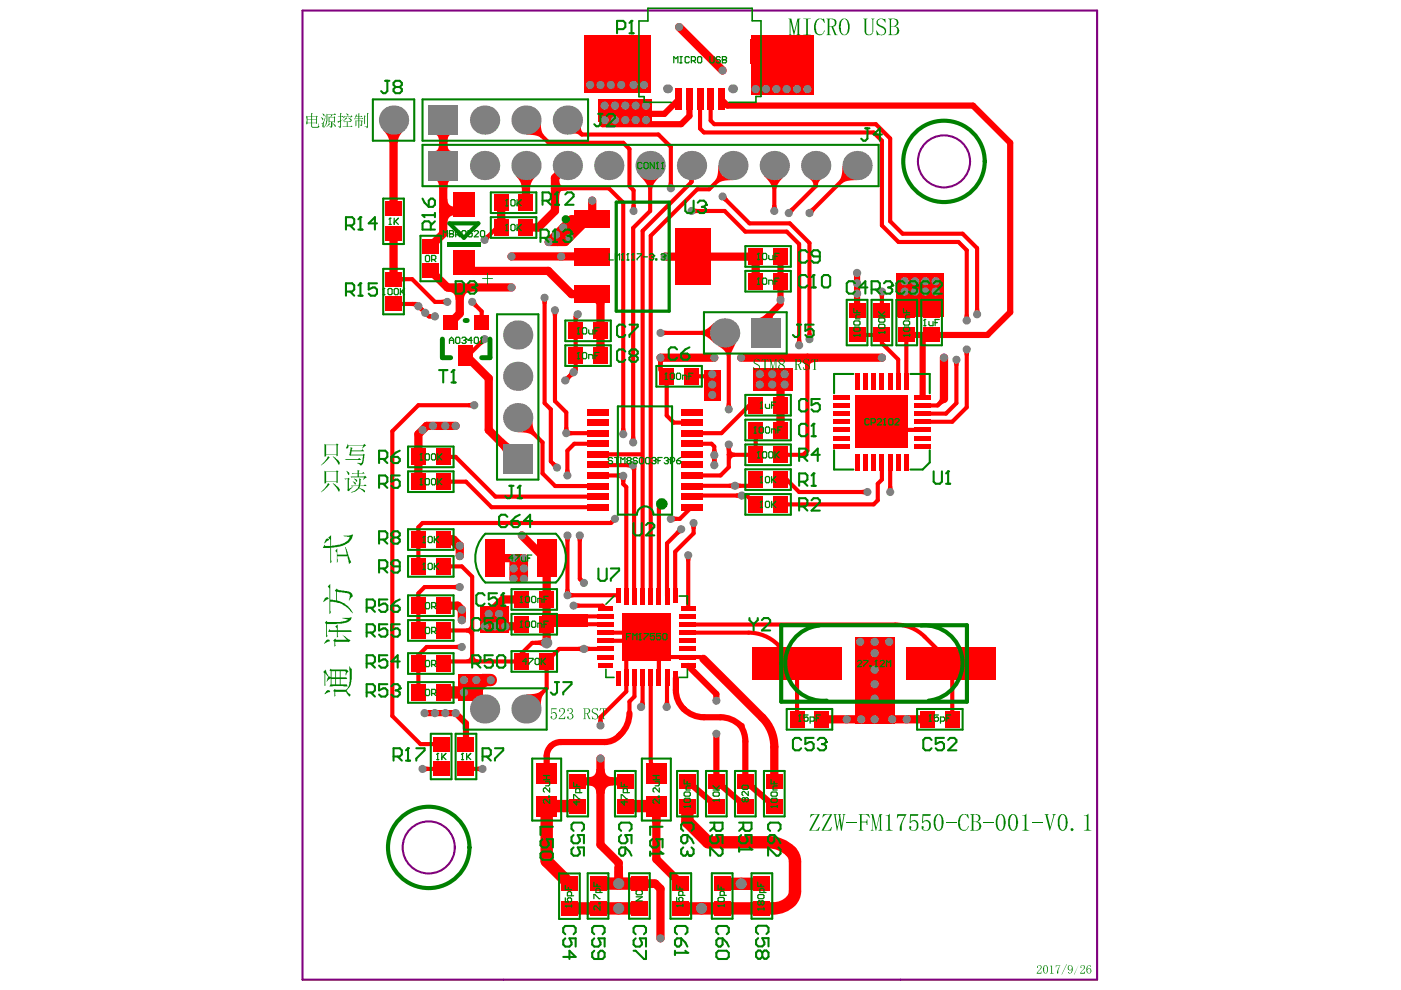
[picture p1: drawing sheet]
<svg xmlns="http://www.w3.org/2000/svg" width="297mm" height="210mm" viewBox="0 0 297 210" stroke-linecap="round" stroke-linejoin="round" font-family="sans-serif">
<g fill="none" stroke="#800080" stroke-width=".44">
<path d="M64.1 2.2h168.5v205.5h-168.5z"/>
<circle cx="200.1" cy="34.2" r="5.5"/>
<circle cx="90.9" cy="179.7" r="5.5"/>
</g>
<g fill="#f00">
<path d="M87.4 64l1.1 .1-.7 1-.5-.2z"/>
<path d="M84.1 58.6l1.9 .2v.8l-1.9 .2z"/>
<path d="M96.7 136.7l.6-.1v1.2l-.6-.2z"/>
<path d="M96.2 124l.7-.1v1.2l-.7-.2z"/>
<path d="M90.9 66.6h.6v1l-.6-.1z"/>
<path d="M93.6 63.6l.6-.2v1.2l-.6-.2z"/>
<path d="M94.8 42.1a1.55 1.55 0 0 0 1.8 1.8v1.7a1.55 1.55 0 0 0-1.8 1.8l-1.7-2.7z"/>
<path d="M92.2 38.2h3.5a1.11 1.11 0 0 0-.8 1.4l-.1 .3h-1.7a1.6 1.6 0 0 0-.7-1.7z"/>
<path d="M92.2 28.6h3.5a1.11 1.11 0 0 0-.8 1.4l-.1 .3h-1.7a1.6 1.6 0 0 0-.7-1.7z"/>
<path d="M93.1 30.2h1.7a1.62 1.62 0 0 0 .8 1.8h.1h-3.5a1.12 1.12 0 0 0 .9-1.4z"/>
<path d="M101 162.6l.7-.2v1.2l-.7-.1z"/>
<path d="M98.8 146.7l1 1-.5 .5-1-1z"/>
<path d="M98.8 145.1h1.8l.1 .9h-2.1z"/>
<path d="M98.8 133.2a.78 .78 0 0 0 .9-.8l.9 1.3-.9 1.3a.78 .78 0 0 0-.9-.9z"/>
<path d="M99.3 85.5l.6-.2v1.2l-.6-.1z"/>
<path d="M101.9 71.9l.8 .9-.5 .3-.7-.6z"/>
<path d="M100.1 64.9l.9-.9 .3 .6-.6 .6z"/>
<path d="M102.8 50l.5-.3 .6 .6-.3 .6z"/>
<path d="M105.4 94.2l1.3-1.2a2.61 2.61 0 0 0 2.3 1.3l.1-.1-2.4 2.5a1.45 1.45 0 0 0-.6-1.8z"/>
<path d="M113.4 135.9l1.9-.2v1.2l-1.9-.2z"/>
<path d="M114.1 135.9l.5-.1 .5-.3v1.6l-.5-.3-.5-.1z"/>
<path d="M116.4 131.1l1.2-.9 1 .9-.8 .2-.7 .4h-1.2z"/>
<path d="M116.9 98.6l.6-.7 .6 .4-.9 .8z"/>
<path d="M117.1 66.4h1.2l-.2 .6h-.9z"/>
<path d="M114.9 63.7h1.2l-.2 .7h-.9z"/>
<path d="M122.5 137.1l.7-.1v1.2l-.7-.2z"/>
<path d="M124.4 137l.7 .1v.9l-.7 .2z"/>
<path d="M122.2 127.8l.7 .2v.9l-.7 .1z"/>
<path d="M120.9 125.6l.7 .2v.8l-.7 .2z"/>
<path d="M122.6 123l.6-.6 .4 .4-.6 .6z"/>
<path d="M122.3 114.1h1.2l-.1 .7h-.9z"/>
<path d="M119.7 114.2h1.2l-.1 .6h-.9z"/>
<path d="M119.9 99.6h.8l.2 .6h-1.2z"/>
<path d="M120.7 91.2l.6 .2v.9l-.6 .1z"/>
<path d="M119.6 90.6h.9l.2 .6h-1.2z"/>
<path d="M121.6 77.5l.9 .1-.1 1-1-.5z"/>
<path d="M120.7 78.9l.9 .9-.6 .3-.6-.6z"/>
<path d="M119.9 79.8l.6-.4 .6 .7-.4 .5z"/>
<path d="M121.7 66.9l1 .6-.2 .5-.9-.1z"/>
<path d="M130.3 183.7h1.8v2.7h-1.8z"/>
<path d="M130.9 100.4l.7-.2-.1 1.2-.7-.1z"/>
<path d="M131.5 101.5h1.3l-.2 .7h-.9z"/>
<path d="M131.7 90.8h.9l.1 .6h-1.2z"/>
<path d="M135.8 148.5l.9 .4v.6l-1.1-.4z"/>
<path d="M135.7 135l1.4 1.4-.7 .1-.5 .3-.7-.6 .4-.5z"/>
<path d="M135.2 133.7h1.6l-1.1 1.4-.2-.4-.6-.1z"/>
<path d="M134.9 135.4l.6-.1 .2-.4 1.1 1.5-1.6-.1z"/>
<path d="M137.1 136.4l1.3-1.4 .2 .7 .3 .5-.6 .6-.6-.3z"/>
<path d="M134 136.8l.7-.2 .5-.3 .7 .5-.4 .5v.7z"/>
<path d="M133.8 99.4l1.1-.4v.6l-.9 .4z"/>
<path d="M133.8 92.5h.9l.2 .7h-1.3z"/>
<path d="M133.9 43.5h.9l.1 .6h-1.2z"/>
<path d="M141 148.6h.9l.1 .7-1.2-.1z"/>
<path d="M145.3 118.3h1.2l-.1 .7h-.9z"/>
<path d="M143.6 112.2l.8 .9-.6 .3-.6-.6z"/>
<path d="M142.8 109.4l.7 .2v.9l-.7 .1z"/>
<path d="M140.7 70l.6 .1v.9l-.6 .2z"/>
<path d="M141.8 38.7h.9l.1 .6h-1.2z"/>
<path d="M150.8 97.1h1.3l-.2 .7h-.9z"/>
<path d="M151 97.3h.9l.2 .7h-1.3z"/>
<path d="M151 95.2h.9l.2 .7h-1.3z"/>
<path d="M149.6 79.3l.6-.2 .5 1.1h.3z"/>
<path d="M147.2 44.1l.7 .2v.9l-.7 .1z"/>
<path d="M156 104.6l.7-.1v1.2l-.7-.2z"/>
<path d="M154.5 102.6l.7-.2v1.2l-.7-.2z"/>
<path d="M156.5 102.4l.6 .2v.8l-.6 .2z"/>
<path d="M163.7 43.5h.9l.2 .6h-1.2z"/>
<path d="M162 37.3h4.3a4.6 4.6 0 0 0-1.7 2.7h-.9a4.2 4.2 0 0 0-1.7-2.7z"/>
<path d="M170.6 76.5h1.2l-.2 1.9h-.9z"/>
<path d="M171.2 70.6h.9l.1 .7h-1.2z"/>
<path d="M169 72h.9l.1 .6h-1.2z"/>
<path d="M171.6 44.3l.6-.3 .6 .6-.3 .6z"/>
<path d="M171.5 37.8h2.9a1.81 1.81 0 0 0-1 1.7h-.9a1.8 1.8 0 0 0-1-1.7z"/>
<path d="M178.6 35.1l3.1 3.1a4.6 4.6 0 0 0-3.2 .7l-.6-.6a4.2 4.2 0 0 0 .7-3.2z"/>
<path d="M186.4 62.4h1.2l-.2 .7h-.9z"/>
<path d="M189.5 90.7l.6-.2 1.1 1.1h.5l.6-.9-.5-.2-1.2 1.1h-.4z"/>
<path d="M199.3 84.5l.9 1-1.1 .8-.6-.6z"/>
<path d="M204.4 74.7h1.2l-.2 .6h-.9z"/>
<path d="M206.7 65.4h.9l.2 .6h-1.2z"/>
<path d="M204.5 66.7h.9l.2 .6h-1.2z"/>
<path d="M98.8 139.8a.78 .78 0 0 0 .9-.9h.9a.78 .78 0 0 0 .8 .9l-1.3 .9z"/>
<path d="M101.9 144.1l1.4 1.4-1.7 1.5-1.2-1.2z"/>
<path d="M116.5 131.7l1.9 .2v.9l-1.9 .2z"/>
<path d="M115.9 131.5l1.4-1.1 .6 .6-1.1 1.4z"/>
<path d="M119.9 124.9h.9l.1 .7h-1.2z"/>
<path d="M121.2 28.4l2.1-2a1.69 1.69 0 0 0 .4 1.8l-.6 .6a1.69 1.69 0 0 0-1.9-.4z"/>
<path d="M126.9 152.6h.9l.1 .6h-1.2z"/>
<path d="M129.5 110.2l.7 .6-.4 .4-.6-.6z"/>
<path d="M136.4 186.4l2.5 .1v1.7l-2.5 .1z"/>
<path d="M148.7 70.1a4.3 4.3 0 0 0 2.7-1.7v4.4a4.6 4.6 0 0 0-2.7-1.8z"/>
<path d="M155 95.1a.78 .78 0 0 0 .8 .9v.9a.78 .78 0 0 0-.8 .8l-.9-1.3z"/>
<path d="M169 76.7l2.2-1.7 2.2 1.7a1.61 1.61 0 0 0-1.8 .7v.2h-.9a1.11 1.11 0 0 0-1.4-.9z"/>
<path d="M182.6 103.9l.7-.2v1.2l-.7-.1z"/>
<path d="M187.1 90.1l.6-.6 .6 .4-.9 .8z"/>
<path d="M90.2 162.4l.6 .2v.9l-.6 .1z"/>
<path d="M81.3 27.7h4.3a3.7 3.7 0 0 0-1.3 2.6h-1.7a3.7 3.7 0 0 0-1.3-2.6z"/>
<path d="M111.6 147.2a4.6 4.6 0 0 0 3.1-.7l.6 .6a4.2 4.2 0 0 0-.7 3.2z"/>
<path d="M119.2 48.9l3.1-.6-.8 1-.1 .5-1.3 1.2-.5 .1-.9 .8z"/>
<path d="M116.3 50.4a3.7 3.7 0 0 0 2.7-1.2l-.9 2.1v.9z"/>
<path d="M118.3 39.3l1.9 .2v.9l-1.9 .1z"/>
<path d="M109.3 37.3h4.4a3.7 3.7 0 0 0-1.3 2.6h-1.8a3.7 3.7 0 0 0-1.3-2.6z"/>
<path d="M139 136.4l.6 .3 .6 .1-1.3 1.4-.1-.7-.4-.5z"/>
<path d="M146.5 111.5h1.2l-.2 .6h-.9z"/>
<path d="M132.9 98.2l.6-.2v1.2l-.6-.1z"/>
<path d="M139.4 76.5h1.3l-.2 1.9h-.9z"/>
<path d="M139.4 76.5h1.2l-.1 .6h-.9z"/>
<path d="M146.2 38.2h.9v.4h-.9z"/>
<path d="M135.7 37.3h4.3a4.6 4.6 0 0 0-1.7 2.7h-.9a4.2 4.2 0 0 0-1.7-2.7z"/>
<path d="M153.9 94.9h1.2l-.1 .6h-.9z"/>
<path d="M154.1 85.5h.9l.1 .7h-1.2z"/>
<path d="M152.2 73.3l4.2-1.2-1.3 2.6-.1 .6-.9 .2a2.83 2.83 0 0 0-1.9-2.2z"/>
<path d="M160.6 67.5a3.6 3.6 0 0 0 2.3-1.4l1.4 .5-.3 .3a.34 .34 0 0 0-.2 .4 .34 .34 0 0 0 .5 .2z"/>
<path d="M153.2 42.5l.9-.8 .3 .5-.6 .7z"/>
<path d="M167.2 44.3l.6-.3 .6 .6-.3 .6z"/>
<path d="M152.3 35.1l3.1 3.1a4.6 4.6 0 0 0-3.2 .7l-.6-.6a4.2 4.2 0 0 0 .7-3.2z"/>
<path d="M188.3 103.1h.9l.1 .6h-1.2z"/>
<path d="M189.1 90.5l.6 .2-.1 .9h-1z"/>
<path d="M202.2 76.9h1.2l-.2 .6h-.9z"/>
<path d="M109.8 91.6l3.1-3a4.6 4.6 0 0 0 .7 3.1l-.7 .6a4.3 4.3 0 0 0-3.1-.7z"/>
<path d="M94.8 61.8l2.7-1.7 2.6 1.7a1.55 1.55 0 0 0-1.7 1.8h-1.8a1.55 1.55 0 0 0-1.8-1.8z"/>
<path d="M118.5 37.7a1.6 1.6 0 0 0 .7 1.8h.2v.9a1.11 1.11 0 0 0-.9 1.4v.3l-1.7-2.2z"/>
<path d="M111.6 28.6l3-3.1a4.6 4.6 0 0 0 .7 3.1l-.6 .7a4.3 4.3 0 0 0-3.1-.7z"/>
<path d="M124.7 164.8a1.55 1.55 0 0 0 1.7-1.8h1.8a1.55 1.55 0 0 0 1.7 1.8v1.7a1.55 1.55 0 0 0-1.7 1.8h-1.8a1.55 1.55 0 0 0-1.7-1.8z"/>
<path d="M138.2 171.8h1.9l-.1 2.7h-1.7z"/>
<path d="M139 138.7l1.7 .8-.4 .3-.2 .6-.8-.5z"/>
</g>
<path d="M88.2 64.4l1.2 1.2M92.2 64h2.6M100.1 64l2 2v2.4M102.7 71.9l-3.5 3.5h-.4M88.7 111.8v2.6M88.7 125.8v2.6M94.4 140.2l-.4 .5M98.8 163h3.5" fill="none" stroke="#f00" stroke-width=".88"/>
<path d="M94 114.4h2.2M106.7 127.1h3.9M108.9 120.5v2.2" fill="none" stroke="#f00" stroke-width="1.8"/>
<circle cx="109.9" cy="88.7" r=".44" fill="#f00"/>
<g fill="none" stroke="#f00" stroke-width=".88">
<path d="M133.5 39.5l.8 .9M150.7 21.1v4.5l.7 .7M147.8 40.1h2.5M122 78.5l-2.1 2.2M122 70.1v5.3M122.5 66.6l-.5 .5M115.5 85.5l1.3 1.3M116.8 97.8l1.3 1.3M121.8 94.1l-1.5 1.5M126.8 98.6h.3M134.2 98.6l.2 .3M141.4 88.1l1.4 1.5"/>
<path d="M150.8 94.1l.6 .6v1.8M115 100.4l2.7 2.7M126.8 100.8h5.3v1.8M142.2 110h1.9M144.4 112.2l-3 3M112.8 136.3h3.1M115.9 130.2l.5 .5h1.2M122.9 122.7l.9 .9M127.7 128.4l.6 .6M134.4 126.3l.1 .1M136.2 134.1l.9 .9-.9 .9M136.3 126.4h-.1"/>
<path d="M134.5 147.7l-1 1v2.5M136.2 149.5l-.3 .4h.2"/>
</g>
<path d="M117.7 37.7v2.2M119.9 49.6l.8 .8-.8 .9M121.2 46.5h3.5M115.9 127.1v3.1M131.2 183v4.3M135.6 187.3h3.3" fill="none" stroke="#f00" stroke-width="1.8"/>
<path d="M127.8 24.1v2.2M143.9 21.1l-3 3M146.2 21.1v3.5l-1.8 1.7M131.6 155.7l-.4 .4M144.9 150.3h.1M149.3 152.1h3.5M151.9 147.1v1.5" fill="none" stroke="#f00" stroke-width="1.3"/>
<circle cx="157" cy="153.9" r=".66" fill="#f00"/>
<path d="M158.9 85.9h1.3M160.2 91.2v5.2h-5.7v-2.2M157.3 105.1h1l1.9 1.8M160.2 101.7l-1.3 1.4-3.1-.1M165.5 101.7h1.3" fill="none" stroke="#f00" stroke-width=".88"/>
<path d="M166.4 79.3l-.9 .9" fill="none" stroke="#f00" stroke-width="1.8"/>
<path d="M165.5 64.4l-3.1 3.1" fill="none" stroke="#f00" stroke-width="1.3"/>
<circle cx="168.9" cy="140.7" r=".44" fill="#f00"/>
<g fill="none" stroke="#f00" stroke-width=".88">
<path d="M111.5 25.5l4.8 4.8h15.8l1.4 1.3v7.9M117.7 39.9h11.4l3 3.1v49M120.3 25.5l3.1 3h16.2l2.6 2.7v8.7M137.8 35.1v9.6l-3.6 3.6v45.5M146.6 35.1v3.5l-10.3 10.4v77.4M146.6 34.2l-.4 .5M148.4 21.1v6.2l.9 .8h35.9l1.8 1.7v18l3.5 3.5h12.7l1.8 1.8v14.9M151.4 26.3h34.3l3 3.1v17.5l2.7 2.7h12.7l3.1 3v14M155.4 35.1l-5.1 5M164.2 35.1v9.6M172.9 35.1v4.4l-5.7 5.7M181.7 35.1l-10.1 10.1"/>
<path d="M83.4 59.2h4l4.8 4.8M106.3 48.2h-.9l-2.7 2.7M134.3 40.4v4.3M146.6 44.7h7l4.4 4.4h8.8l2.6 2.6v21.5M147.8 40.1l-9.8 9.9v76.4M153.2 41.7l5.7 5.7h8.6l4.1 4.1v20.4M83.4 64.4h4.8M89.4 65.6l1.5 1.5h1.3M115.5 63.1v22.4M117.7 65.8v19.2l2.4 2.4v4.4h6.7M122 67.1v3M122 75.4v3.1"/>
<path d="M140 75.8v2.7l1.4 1.3v8.3M140 70.6h13.6l.9 .9v15.3M146.6 79.8h4.8M171.2 75.8v19.8l-.9 .8h-4.8M181.7 71h5.3v1.8l3.4 3.4v4.6M187 61.8v4M192.2 71.1v9.7M202.8 76.3v9.2l-2.2 2.2h-5M205 74.1v12.3l-3.1 3h-6.3M94 96.9h2.6l8.4 8.4h21.8M100.6 85.9h-11.9l-5.5 5.5v60.4l5.9 6h4.4M108 89.7h.8l1.1-1 5.1 5.1v6.6"/>
<path d="M116.8 86.8v11M120.3 95.6v5.2M121.8 94.1h5M126.8 96.3h9.3M127.1 98.6h7.1M134.4 98.9v27.4M142.8 89.6h3.8M146.6 94.1h4.2M151.4 96.5v2.1M154.5 96.4v2.7l-1.7 1.7h-6.2M158.9 85.9l-5.9 5.9h-6.4M187 98v3.7l-.9 .9v3.5l-.9 .8h-19.7"/>
<path d="M187 89.4l1.7 1.7h6.9M188.7 98v6.3M200.1 84.6l-1.3 1.4h-3.2M88.7 114.4v5.7M94 102.1h4.8l5.4 5.4h22.6M117.7 103.1h9.1M120.3 113.5v12.7h10.8M122.9 113.5v9.2M130.4 110l-.9 .9h-39.9l-.9 .9M132.1 102.6l.7 .7v23.1M140.5 106.9l-.8 .8v18.7M141.4 115.2v11.2"/>
<path d="M145.9 117.7v11.3M146.6 107.5l-2.5 2.5M147.1 110.9v2.2l-4 3.9v9.2M155.8 103l-9.2 .1M157.3 105.1h-10.5l-.2 .2M166.8 101.7l2.6 2.6h14.5M88.7 128.4v5.3M94 120.1h3.9l2.2 2.2v17.9M94 133.7h6.1M97.5 124.5h-7.5l-1.3 1.3M97.9 137.2h-7.4l-1.8 1.7v7.9M112.8 136.3l-2.2 2.2v1.7h-16.2"/>
<path d="M121.6 128.4h6.1M128.5 137.6h-9.9l-2.7 2.6v5.7l-4.4 4.4M128.5 130.7h-10.9l-1.7 1.7h12.4M128.5 135.9h7.7l-3.4 3.4v7.3l-5.5 5.5v1.7M128.5 134.1h7.7M137.1 135l4.3 4.3h6.8M139.7 137.6v6M145.7 134.1h13M145.7 132.4h44.1M164.9 136.7l4 4M196 135l5.7 5.7M134.5 143.6v4.1"/>
<path d="M136.2 143.6v5.9M138 143.6v17.4M141.4 143.6v6.1M169 140.9v11.6M201.7 140.7h.1M201.9 141.1v11.4M89.6 163h3.9"/>
</g>
<g fill="none" stroke="#f00" stroke-width="1.8">
<path d="M144 5.7l9.2 9.2M83.4 25.5v18.8M94 25.5v24.1l-2.7 2.6M111.5 35.1v7.9M117.7 39.9v4.8l-3.5 3.5h-2.7M120.3 35.1l-2.6 2.6M83.4 49.6v9.6M91.3 57.4l3.5 3.5h13.6M94 44.7h4.4M98.4 55.7l1.7 1.7h16.1l5 5h4.4l1.7 1.7v11.3M106.3 43v5.2M108.4 54.4h17.2"/>
<path d="M119.4 48.2v.9l.5 .5M121.2 46.5l-4.9 4.8h3.6M122.9 46.5l-4.8 4.8M125.6 42.5v4h-.9l-4 3.9M141 54.4h18.4l.8 .8M160.2 54.4v5.2M97.5 60.9v5.6l-2 1.9M98.8 75.4l4.8 4.8v11l6.2 6.1M140 75.8h11.4M157.1 75.8h29.9M200.1 75.8v8.8M96.6 90.3h-6.1l-1.8 1.7v10.1"/>
<path d="M165.5 80.2v11M95.7 114.4l1.3 1.3h.5M96.2 114.4l1.3 1.3M97.5 115.7v2.2M104.9 118.3h6.2v4.4M108.9 118.3v2.2M110 118.3v3.3l1.1 1.1M110.6 113.5l4.9 4.8h.4v8.8M94 128.4h3l.9 .9v2.2M106.7 127.1l-3.1 3.1h2.2M108.9 122.7h2.2M110.6 132.4l-.4 .4h-7.5"/>
<path d="M115.9 132.4v3.9M149.1 139.7l12.5 12.4M185.4 136.1v16.4M104.1 144.2h-.9l-2.2 2.2-1.3-1.3v1.7M164.2 158.3v7.4M174.3 152.5h22.3M122.5 165.7h10.1M127.3 160.8v18.3l3.9 3.9M139.2 170.9v11.3l5.1 5.1M126.8 187.3v.1M138.9 187.3l1.1 1.1v10.6"/>
</g>
<g fill="none" stroke="#f00" stroke-width="1.3">
<path d="M127.8 26.3h16.6M127.8 24.1h13.1M152.9 21.1l1.3 1.3h52.1l7.9 7.9v35.9l-4.8 4.8h-17.2M165.5 54.4v10M181.7 57.9v7.9M162.4 67.5v3.1M192.2 65.8h5.3M195.6 71.2v12.9M90 151.2h6.6l2.2 2.2v4.4M99.7 146.8l-.9 .9M118.9 157.3h9.3M143.3 143.8v2.5"/>
<path d="M145.9 141.2l6 5.9M151.9 155.6v10.1l6.1 5.2M157 153.8v.1M158 157.2v8.5l6.2 5.2M115.9 160.3v3.6M145.7 165.7l6.2 5.2"/>
</g>
<path d="M104.1 144.2h-1.8l-2.6 2.6h-5.7M122.5 170.9h-6.6v11.7l4.8 4.8M132.6 170.9h6.6M145.7 170.9v3.3l4.4 4.4h12.8M121.3 192.6h14.3M126.8 187.3h8.8M144.3 192.6h19.7M153.1 187.3h8M168.6 182.7v6.2" fill="none" stroke="#f00" stroke-width="2.6"/>
<g fill="#f00">
<path d="M149.3 78.5h3.5v6.5h-3.5z" fill-rule="evenodd"/>
<path d="M126.9 21.1h11.4v4.8h-11.4z" fill-rule="evenodd"/>
<path d="M159.8 78h8.3v4.8h-8.3z" fill-rule="evenodd"/>
<path d="M97 142.9h5.3v5.7h-5.3z" fill-rule="evenodd"/>
<path d="M101.9 128.4h6.1v5.7h-6.1z" fill-rule="evenodd"/>
<path d="M123.8 7.5h14v12.3h-14z" fill-rule="evenodd"/>
<path d="M159.3 7.5h13.2v12.7h-13.2z" fill-rule="evenodd"/>
<path d="M181.3 135h8.3v18.4h-8.3z" fill-rule="evenodd"/>
<path d="M190.1 57.9h10v9.2h-10z" fill-rule="evenodd"/>
<path d="M115 130.2h9.7v2.6h-9.7z" fill-rule="evenodd"/>
</g>
<path d="M118.9 157.3a2.99 2.99 0 0 0-3 3M131.2 156.1l-1.4 .9-1.6 .3M133.5 151.2a6.3 6.3 0 0 1-1.9 4.5M143.3 146.3l.3 1.9 .6 1.1 .7 1M145 150.3l1.6 1.2 1.3 .4 1.4 .2M152.8 152.1l1.9 .3 1.2 .6 1.1 .8M157 153.9l.8 1.6 .2 1.7" fill="none" stroke="#f00" stroke-width="1.3"/>
<path d="M128.3 132.4h.2M148.2 139.3l.9 .4M158.7 134.1a8.8 8.8 0 0 1 6.2 2.6M189.8 132.4a8.8 8.8 0 0 1 6.2 2.6M136.2 149.5l-.1 .4M141.4 149.7v.2M168.9 140.7h.1M168.9 140.7l.1 .2M201.7 140.7h.1M201.7 140.7l.2 .4M138 161l.3 1.6 .9 1.3" fill="none" stroke="#f00" stroke-width=".88"/>
<path d="M162.9 178.6a6 6 0 0 1 5.5 3.1l.2 1M168.6 188.9a4.3 4.3 0 0 1-4.6 3.7" fill="none" stroke="#f00" stroke-width="2.6"/>
<path d="M161.6 152.1a8.8 8.8 0 0 1 2.6 6.2" fill="none" stroke="#f00" stroke-width="1.8"/>
<g fill="#808080">
<circle cx="100.6" cy="85.9" r=".88"/>
<circle cx="131.7" cy="18" r=".88"/>
<circle cx="134.3" cy="18" r=".88"/>
<circle cx="125.1" cy="18" r=".88"/>
<circle cx="127.3" cy="18" r=".88"/>
<circle cx="129.5" cy="18" r=".88"/>
<circle cx="136.5" cy="18" r=".88"/>
<circle cx="155.8" cy="103" r=".88"/>
<circle cx="157.3" cy="105.1" r=".88"/>
<circle cx="181.7" cy="57.9" r=".88"/>
<circle cx="96.6" cy="151.2" r=".88"/>
<circle cx="94.4" cy="151.2" r=".88"/>
<circle cx="92.2" cy="151.2" r=".88"/>
<circle cx="90" cy="151.2" r=".88"/>
<circle cx="165.5" cy="63.6" r=".88"/>
<circle cx="181.7" cy="60.1" r=".88"/>
<circle cx="181.7" cy="62.3" r=".88"/>
<circle cx="198.4" cy="59.6" r=".88"/>
<circle cx="198.4" cy="61.8" r=".88"/>
<circle cx="196.2" cy="61.8" r=".88"/>
<circle cx="196.2" cy="59.6" r=".88"/>
<circle cx="194" cy="59.6" r=".88"/>
<circle cx="194" cy="61.8" r=".88"/>
<circle cx="191.8" cy="59.6" r=".88"/>
<circle cx="171.2" cy="18.9" r=".88"/>
<circle cx="169" cy="18.9" r=".88"/>
<circle cx="166.8" cy="18.9" r=".88"/>
<circle cx="164.6" cy="18.9" r=".88"/>
<circle cx="162.4" cy="18.9" r=".88"/>
<circle cx="160.2" cy="18.9" r=".88"/>
<circle cx="102.3" cy="163" r=".86"/>
<circle cx="89.6" cy="163" r=".86"/>
<circle cx="207.2" cy="66.6" r=".86"/>
<circle cx="205" cy="68" r=".88"/>
<circle cx="205" cy="74.1" r=".86"/>
<circle cx="202.8" cy="76.3" r=".86"/>
<circle cx="137" cy="22.4" r=".88"/>
<circle cx="134.8" cy="22.4" r=".88"/>
<circle cx="132.6" cy="22.4" r=".88"/>
<circle cx="130.4" cy="22.4" r=".88"/>
<circle cx="128.2" cy="22.4" r=".88"/>
<circle cx="137" cy="25.5" r=".88"/>
<circle cx="134.8" cy="25.5" r=".88"/>
<circle cx="132.6" cy="25.5" r=".88"/>
<circle cx="130.4" cy="25.5" r=".88"/>
<circle cx="128.2" cy="25.5" r=".88"/>
<circle cx="146.6" cy="44.7" r=".86"/>
<circle cx="164.2" cy="44.7" r=".86"/>
<circle cx="171.6" cy="45.2" r=".88"/>
<circle cx="142.2" cy="39.9" r=".86"/>
<circle cx="153.2" cy="41.7" r=".86"/>
<circle cx="171.6" cy="71.9" r=".88"/>
<circle cx="134.3" cy="44.7" r=".86"/>
<circle cx="167.2" cy="45.2" r=".86"/>
<circle cx="169.4" cy="73.2" r=".86"/>
<circle cx="92.2" cy="67.1" r=".88"/>
<circle cx="90.2" cy="66.3" r=".88"/>
<circle cx="200.1" cy="75.8" r=".88"/>
<circle cx="144" cy="5.7" r=".86"/>
<circle cx="153.2" cy="14.9" r=".88"/>
<circle cx="121.6" cy="78.9" r=".88"/>
<circle cx="119.9" cy="80.7" r=".88"/>
<circle cx="122.5" cy="66.6" r=".88"/>
<circle cx="117.9" cy="49.8" r=".88"/>
<circle cx="116.3" cy="51.3" r=".88"/>
<circle cx="120.7" cy="50.4" r=".88"/>
<circle cx="125.6" cy="42.5" r=".88"/>
<circle cx="119.4" cy="48.2" r=".88"/>
<circle cx="108.4" cy="60.9" r=".86"/>
<circle cx="108.4" cy="54.4" r=".86"/>
<circle cx="102.7" cy="50.9" r=".86"/>
<circle cx="117.7" cy="65.8" r=".86"/>
<circle cx="147.1" cy="110.9" r=".86"/>
<circle cx="134.2" cy="98.6" r=".88"/>
<circle cx="134.2" cy="93.8" r=".86"/>
<circle cx="140" cy="70.6" r=".86"/>
<circle cx="141" cy="54.4" r=".86"/>
<circle cx="140" cy="75.8" r=".86"/>
<circle cx="132.1" cy="100.9" r=".88"/>
<circle cx="132.1" cy="92.1" r=".86"/>
<circle cx="115.5" cy="63.1" r=".86"/>
<circle cx="119" cy="54.4" r=".88"/>
<circle cx="120.1" cy="91.8" r=".86"/>
<circle cx="97.5" cy="115.7" r=".88"/>
<circle cx="151.4" cy="96.5" r=".88"/>
<circle cx="135.9" cy="149.9" r=".88"/>
<circle cx="141.4" cy="149.9" r=".88"/>
<circle cx="122.9" cy="113.5" r=".86"/>
<circle cx="123.8" cy="123.6" r=".86"/>
<circle cx="121.6" cy="128.4" r=".86"/>
<circle cx="120.3" cy="126.2" r=".86"/>
<circle cx="120.3" cy="113.5" r=".86"/>
<circle cx="151" cy="79.3" r=".88"/>
<circle cx="151" cy="81.5" r=".88"/>
<circle cx="151" cy="83.7" r=".88"/>
<circle cx="151.4" cy="98.6" r=".88"/>
<circle cx="154.5" cy="86.8" r=".86"/>
<circle cx="154.5" cy="94.2" r=".86"/>
<circle cx="161.1" cy="79.3" r=".88"/>
<circle cx="163.7" cy="79.3" r=".88"/>
<circle cx="166.4" cy="79.3" r=".88"/>
<circle cx="166.4" cy="81.5" r=".88"/>
<circle cx="163.7" cy="81.5" r=".88"/>
<circle cx="161.1" cy="81.5" r=".88"/>
<circle cx="111.1" cy="122.7" r=".88"/>
<circle cx="108.9" cy="122.7" r=".88"/>
<circle cx="111.1" cy="118.3" r=".88"/>
<circle cx="108.9" cy="118.3" r=".88"/>
<circle cx="111.1" cy="120.5" r=".88"/>
<circle cx="108.9" cy="120.5" r=".88"/>
<circle cx="97.5" cy="117.9" r=".88"/>
<circle cx="104.9" cy="132.8" r=".88"/>
<circle cx="107.1" cy="132.8" r=".88"/>
<circle cx="105.8" cy="130.2" r=".88"/>
<circle cx="103.6" cy="130.2" r=".88"/>
<circle cx="102.7" cy="132.8" r=".88"/>
<circle cx="97.9" cy="129.3" r=".88"/>
<circle cx="97.9" cy="131.5" r=".88"/>
<circle cx="98.4" cy="146.8" r=".88"/>
<circle cx="101" cy="144.2" r=".88"/>
<circle cx="98.4" cy="144.2" r=".88"/>
<circle cx="157.1" cy="187.4" r="1.18"/>
<circle cx="148.7" cy="192.6" r="1.18"/>
<circle cx="131.2" cy="192.6" r="1.18"/>
<circle cx="131.2" cy="187.3" r="1.18"/>
<circle cx="115.9" cy="136.3" r="1.18"/>
<circle cx="151.9" cy="155.6" r=".86"/>
<circle cx="151.9" cy="148.6" r=".86"/>
<circle cx="127.3" cy="160.8" r=".86"/>
<circle cx="127.3" cy="153.8" r=".86"/>
<circle cx="183.9" cy="104.3" r=".86"/>
<circle cx="188.7" cy="104.3" r=".86"/>
<circle cx="97.9" cy="137.2" r=".86"/>
<circle cx="140.5" cy="106.9" r=".86"/>
<circle cx="142.2" cy="110" r=".86"/>
<circle cx="130.4" cy="110" r=".86"/>
<circle cx="144.4" cy="112.2" r=".86"/>
<circle cx="123.8" cy="137.6" r=".88"/>
<circle cx="145.9" cy="117.7" r=".86"/>
<circle cx="118.1" cy="99.1" r=".86"/>
<circle cx="120.3" cy="100.8" r=".86"/>
<circle cx="187" cy="75.8" r=".88"/>
<circle cx="187" cy="61.8" r=".86"/>
<circle cx="157.1" cy="75.8" r=".86"/>
<circle cx="151.4" cy="75.8" r=".86"/>
<circle cx="110.6" cy="113.5" r=".86"/>
<circle cx="140" cy="199" r=".88"/>
<circle cx="97.5" cy="124.5" r=".86"/>
<circle cx="182.4" cy="136.1" r=".88"/>
<circle cx="185.4" cy="136.1" r=".88"/>
<circle cx="188.5" cy="136.1" r=".88"/>
<circle cx="185.4" cy="138.5" r=".88"/>
<circle cx="185.4" cy="152.5" r=".88"/>
<circle cx="182.6" cy="152.5" r=".88"/>
<circle cx="179.5" cy="152.5" r=".88"/>
<circle cx="189.2" cy="152.5" r=".88"/>
<circle cx="192.2" cy="152.5" r=".88"/>
<circle cx="185.4" cy="148.1" r=".88"/>
<circle cx="185.4" cy="145.1" r=".88"/>
<circle cx="185.4" cy="142" r=".88"/>
<circle cx="104.1" cy="144.2" r=".88"/>
<circle cx="102.7" cy="71.9" r=".86"/>
<circle cx="100.1" cy="64" r=".86"/>
<circle cx="94.8" cy="64" r=".86"/>
<circle cx="88.7" cy="64.9" r=".88"/>
<circle cx="191.8" cy="61.8" r=".88"/>
<circle cx="96.6" cy="90.3" r=".88"/>
<circle cx="94.4" cy="90.3" r=".88"/>
<circle cx="89.6" cy="91.2" r=".88"/>
<circle cx="91.8" cy="90.3" r=".88"/>
<circle cx="137.1" cy="135" r="1.38"/>
<circle cx="185.7" cy="93.4" r=".88"/>
<circle cx="185.7" cy="85.5" r=".88"/>
<circle cx="185.7" cy="88.1" r=".88"/>
<circle cx="190.9" cy="93.4" r=".88"/>
<circle cx="190.9" cy="85.5" r=".88"/>
<circle cx="190.9" cy="88.1" r=".88"/>
<circle cx="141.5" cy="18.8" r=".95"/>
<circle cx="155.3" cy="18.8" r=".95"/>
<circle cx="185.7" cy="90.7" r=".88"/>
<circle cx="190.9" cy="90.7" r=".88"/>
<circle cx="183" cy="93.4" r=".88"/>
<circle cx="188.3" cy="93.4" r=".88"/>
<circle cx="183" cy="85.5" r=".88"/>
<circle cx="183" cy="88.1" r=".88"/>
<circle cx="188.3" cy="85.5" r=".88"/>
<circle cx="188.3" cy="88.1" r=".88"/>
<circle cx="83.4" cy="25.5" r="3.1"/>
<circle cx="109.8" cy="71" r="3.1"/>
<circle cx="109.8" cy="79.8" r="3.1"/>
<circle cx="109.8" cy="88.5" r="3.1"/>
<circle cx="111.5" cy="25.5" r="3.1"/>
<circle cx="102.7" cy="25.5" r="3.1"/>
<circle cx="134.1" cy="132" r="1.38"/>
<circle cx="140.3" cy="138.2" r="1.38"/>
<circle cx="134.1" cy="138.2" r="1.38"/>
<circle cx="140.3" cy="132" r="1.38"/>
<circle cx="183" cy="90.7" r=".88"/>
<circle cx="188.3" cy="90.7" r=".88"/>
<circle cx="111.5" cy="150.3" r="3.1"/>
<circle cx="102.7" cy="150.3" r="3.1"/>
<circle cx="111.5" cy="35.1" r="3.1"/>
<circle cx="102.7" cy="35.1" r="3.1"/>
<circle cx="137.8" cy="35.1" r="3.1"/>
<circle cx="129.1" cy="35.1" r="3.1"/>
<circle cx="146.6" cy="35.1" r="3.1"/>
<circle cx="172.9" cy="35.1" r="3.1"/>
<circle cx="164.2" cy="35.1" r="3.1"/>
<circle cx="155.4" cy="35.1" r="3.1"/>
<circle cx="153.6" cy="70.6" r="3.1"/>
<circle cx="120.3" cy="25.5" r="3.1"/>
<circle cx="120.3" cy="35.1" r="3.1"/>
<circle cx="181.7" cy="35.1" r="3.1"/>
</g>
<g fill="#808080">
<path d="M106.7 94.2h6.2v6.2h-6.2z" fill-rule="evenodd"/>
<path d="M159.3 67.5h6.2v6.2h-6.2z" fill-rule="evenodd"/>
<path d="M90.9 22.4h6.2v6.2h-6.2z" fill-rule="evenodd"/>
<path d="M90.9 32h6.2v6.2h-6.2z" fill-rule="evenodd"/>
</g>
<g fill="#f00">
<path d="M87.2 126.7h3v3.5h-3z" fill-rule="evenodd"/>
<path d="M87.2 112.6h3v3.5h-3z" fill-rule="evenodd"/>
<path d="M91.8 161.5h3.5v3.1h-3.5z" fill-rule="evenodd"/>
<path d="M91.8 156.2h3.5v3.1h-3.5z" fill-rule="evenodd"/>
<path d="M92.4 126.7h3.1v3.5h-3.1z" fill-rule="evenodd"/>
<path d="M92.4 112.6h3.1v3.5h-3.1z" fill-rule="evenodd"/>
<path d="M113.7 168.7h4.4v4.4h-4.4z" fill-rule="evenodd"/>
<path d="M113.7 161.7h4.4v4.4h-4.4z" fill-rule="evenodd"/>
<path d="M120.7 169.4h3.5v3h-3.5z" fill-rule="evenodd"/>
<path d="M130.5 142.2h1.1v3.1h-1.1z" fill-rule="evenodd"/>
<path d="M126.7 140.5h3.1v1.1h-3.1z" fill-rule="evenodd"/>
<path d="M126.7 133.6h3.5v1.1h-3.5z" fill-rule="evenodd"/>
<path d="M126.7 135.3h3.5v1.1h-3.5z" fill-rule="evenodd"/>
<path d="M126.7 137.1h3.5v1h-3.5z" fill-rule="evenodd"/>
<path d="M126.7 128.4h3.1v1.1h-3.1z" fill-rule="evenodd"/>
<path d="M126.7 130.2h3.5v1h-3.5z" fill-rule="evenodd"/>
<path d="M133.8 191.1h3.5v3h-3.5z" fill-rule="evenodd"/>
<path d="M137.4 141.9h1.1v3.4h-1.1z" fill-rule="evenodd"/>
<path d="M134 141.9h1v3.4h-1z" fill-rule="evenodd"/>
<path d="M135.7 141.9h1.1v3.4h-1.1z" fill-rule="evenodd"/>
<path d="M142.6 191.1h3.5v3h-3.5z" fill-rule="evenodd"/>
<path d="M142.6 142.2h1.1v3.1h-1.1z" fill-rule="evenodd"/>
<path d="M140.9 141.9h1v3.4h-1z" fill-rule="evenodd"/>
<path d="M150.1 169.4h3.5v3h-3.5z" fill-rule="evenodd"/>
<path d="M156.3 169.4h3.5v3h-3.5z" fill-rule="evenodd"/>
<path d="M162.4 169.4h3.5v3h-3.5z" fill-rule="evenodd"/>
<path d="M163.9 105.2h3.1v3.5h-3.1z" fill-rule="evenodd"/>
<path d="M163.9 99.9h3.1v3.5h-3.1z" fill-rule="evenodd"/>
<path d="M163.9 84.2h3.1v3.5h-3.1z" fill-rule="evenodd"/>
<path d="M163.9 57.9h3.1v3.5h-3.1z" fill-rule="evenodd"/>
<path d="M176.6 90.7h3.5v.9h-3.5z" fill-rule="evenodd"/>
<path d="M176.6 92.4h3.5v.9h-3.5z" fill-rule="evenodd"/>
<path d="M176.6 94.2h3.5v.8h-3.5z" fill-rule="evenodd"/>
<path d="M176.6 83.8h3.5v.9h-3.5z" fill-rule="evenodd"/>
<path d="M176.6 85.5h3.5v.9h-3.5z" fill-rule="evenodd"/>
<path d="M176.6 87.3h3.5v.8h-3.5z" fill-rule="evenodd"/>
<path d="M186.6 79.1h.8v3.4h-.8z" fill-rule="evenodd"/>
<path d="M184.8 79.1h.9v3.4h-.9z" fill-rule="evenodd"/>
<path d="M183.1 79.1h.9v3.4h-.9z" fill-rule="evenodd"/>
<path d="M185.2 69.5h3.5v3.1h-3.5z" fill-rule="evenodd"/>
<path d="M185.2 64.2h3.5v3.1h-3.5z" fill-rule="evenodd"/>
<path d="M191.7 79.1h.9v3.4h-.9z" fill-rule="evenodd"/>
<path d="M190 79.1h.9v3.4h-.9z" fill-rule="evenodd"/>
<path d="M190.5 69.5h3.5v3.1h-3.5z" fill-rule="evenodd"/>
<path d="M190.5 64.2h3.5v3.1h-3.5z" fill-rule="evenodd"/>
<path d="M87.2 131.9h3v3.5h-3z" fill-rule="evenodd"/>
<path d="M87.2 145.1h3v3.5h-3z" fill-rule="evenodd"/>
<path d="M87.2 138.9h3v3.5h-3z" fill-rule="evenodd"/>
<path d="M87.2 95.1h3v3.5h-3z" fill-rule="evenodd"/>
<path d="M87.2 100.4h3v3.5h-3z" fill-rule="evenodd"/>
<path d="M92.4 131.9h3.1v3.5h-3.1z" fill-rule="evenodd"/>
<path d="M92.4 145.1h3.1v3.5h-3.1z" fill-rule="evenodd"/>
<path d="M92.4 138.9h3.1v3.5h-3.1z" fill-rule="evenodd"/>
<path d="M92.4 95.1h3.1v3.5h-3.1z" fill-rule="evenodd"/>
<path d="M92.4 100.4h3.1v3.5h-3.1z" fill-rule="evenodd"/>
<path d="M94 66.8h3.1v3.2h-3.1z" fill-rule="evenodd"/>
<path d="M100.6 66.8h3.1v3.2h-3.1z" fill-rule="evenodd"/>
<path d="M114.4 138.5h3v3.5h-3z" fill-rule="evenodd"/>
<path d="M114.4 125.3h3v3.6h-3z" fill-rule="evenodd"/>
<path d="M114.4 130.6h3v3.5h-3z" fill-rule="evenodd"/>
<path d="M120.7 164.1h3.5v3.1h-3.5z" fill-rule="evenodd"/>
<path d="M120.5 68.4h3.1v3.5h-3.1z" fill-rule="evenodd"/>
<path d="M120.5 73.6h3.1v3.6h-3.1z" fill-rule="evenodd"/>
<path d="M126.7 131.9h3.5v1h-3.5z" fill-rule="evenodd"/>
<path d="M126.7 138.8h3.5v1h-3.5z" fill-rule="evenodd"/>
<path d="M130.5 124.7h1.1v3.1h-1.1z" fill-rule="evenodd"/>
<path d="M133.8 185.8h3.5v3.1h-3.5z" fill-rule="evenodd"/>
<path d="M137.4 124.7h1.1v3.4h-1.1z" fill-rule="evenodd"/>
<path d="M134 124.7h1v3.4h-1z" fill-rule="evenodd"/>
<path d="M135.7 124.7h1.1v3.4h-1.1z" fill-rule="evenodd"/>
<path d="M142.6 185.8h3.5v3.1h-3.5z" fill-rule="evenodd"/>
<path d="M140.9 124.7h1v3.4h-1z" fill-rule="evenodd"/>
<path d="M142.6 124.7h1.1v3.1h-1.1z" fill-rule="evenodd"/>
<path d="M143.2 18.8h1.4v4.5h-1.4z" fill-rule="evenodd"/>
<path d="M150.1 164.1h3.5v3.1h-3.5z" fill-rule="evenodd"/>
<path d="M152.2 18.8h1.4v4.5h-1.4z" fill-rule="evenodd"/>
<path d="M150 18.8h1.4v4.5h-1.4z" fill-rule="evenodd"/>
<path d="M147.7 18.8h1.4v4.5h-1.4z" fill-rule="evenodd"/>
<path d="M156.3 164.1h3.5v3.1h-3.5z" fill-rule="evenodd"/>
<path d="M162.4 164.1h3.5v3.1h-3.5z" fill-rule="evenodd"/>
<path d="M163.9 94.7h3.1v3.5h-3.1z" fill-rule="evenodd"/>
<path d="M163.9 89.4h3.1v3.5h-3.1z" fill-rule="evenodd"/>
<path d="M163.9 52.6h3.1v3.5h-3.1z" fill-rule="evenodd"/>
<path d="M176.6 89h3.5v.9h-3.5z" fill-rule="evenodd"/>
<path d="M183.1 96.3h.9v3.5h-.9z" fill-rule="evenodd"/>
<path d="M184.8 96.3h.9v3.5h-.9z" fill-rule="evenodd"/>
<path d="M186.6 96.3h.8v3.5h-.8z" fill-rule="evenodd"/>
<path d="M190 96.3h.9v3.5h-.9z" fill-rule="evenodd"/>
<path d="M191.7 96.3h.9v3.5h-.9z" fill-rule="evenodd"/>
<path d="M87.2 118.3h3v3.5h-3z" fill-rule="evenodd"/>
<path d="M92.4 118.3h3.1v3.5h-3.1z" fill-rule="evenodd"/>
<path d="M113.8 114.4h4.2v7.9h-4.2z" fill-rule="evenodd"/>
<path d="M81.7 62.9h3.5v3.1h-3.5z" fill-rule="evenodd"/>
<path d="M81.7 57.7h3.5v3h-3.5z" fill-rule="evenodd"/>
<path d="M89.6 55.9h3.5v3.1h-3.5z" fill-rule="evenodd"/>
<path d="M89.6 50.6h3.5v3.1h-3.5z" fill-rule="evenodd"/>
<path d="M81.7 42.8h3.5v3h-3.5z" fill-rule="evenodd"/>
<path d="M97 161.5h3.6v3.1h-3.6z" fill-rule="evenodd"/>
<path d="M97 156.2h3.6v3.1h-3.6z" fill-rule="evenodd"/>
<path d="M125 191.1h3.5v3h-3.5z" fill-rule="evenodd"/>
<path d="M137 168.7h4.4v4.4h-4.4z" fill-rule="evenodd"/>
<path d="M144 169.4h3.5v3h-3.5z" fill-rule="evenodd"/>
<path d="M130.8 169.4h3.5v3h-3.5z" fill-rule="evenodd"/>
<path d="M137 161.7h4.4v4.4h-4.4z" fill-rule="evenodd"/>
<path d="M139.2 141.9h1v3.4h-1z" fill-rule="evenodd"/>
<path d="M132.3 141.9h1v3.4h-1z" fill-rule="evenodd"/>
<path d="M144.4 140.5h3.1v1.1h-3.1z" fill-rule="evenodd"/>
<path d="M144 135.3h3.5v1.1h-3.5z" fill-rule="evenodd"/>
<path d="M144 137.1h3.5v1h-3.5z" fill-rule="evenodd"/>
<path d="M144 133.6h3.5v1.1h-3.5z" fill-rule="evenodd"/>
<path d="M144.4 128.4h3.1v1.1h-3.1z" fill-rule="evenodd"/>
<path d="M144 130.2h3.5v1h-3.5z" fill-rule="evenodd"/>
<path d="M144.3 106.9h4.7v1.3h-4.7z" fill-rule="evenodd"/>
<path d="M144.3 104.6h4.7v1.4h-4.7z" fill-rule="evenodd"/>
<path d="M124.4 106.9h4.7v1.3h-4.7z" fill-rule="evenodd"/>
<path d="M124.4 104.6h4.7v1.4h-4.7z" fill-rule="evenodd"/>
<path d="M144.3 102.4h4.7v1.3h-4.7z" fill-rule="evenodd"/>
<path d="M144.3 100.1h4.7v1.4h-4.7z" fill-rule="evenodd"/>
<path d="M144.3 97.9h4.7v1.4h-4.7z" fill-rule="evenodd"/>
<path d="M124.4 102.4h4.7v1.3h-4.7z" fill-rule="evenodd"/>
<path d="M124.4 100.1h4.7v1.4h-4.7z" fill-rule="evenodd"/>
<path d="M124.4 97.9h4.7v1.4h-4.7z" fill-rule="evenodd"/>
<path d="M144.3 93.4h4.7v1.4h-4.7z" fill-rule="evenodd"/>
<path d="M144.3 91.2h4.7v1.3h-4.7z" fill-rule="evenodd"/>
<path d="M124.4 93.4h4.7v1.4h-4.7z" fill-rule="evenodd"/>
<path d="M124.4 91.2h4.7v1.3h-4.7z" fill-rule="evenodd"/>
<path d="M144.3 86.7h4.7v1.3h-4.7z" fill-rule="evenodd"/>
<path d="M124.4 86.7h4.7v1.3h-4.7z" fill-rule="evenodd"/>
<path d="M139.8 78h3.1v3.5h-3.1z" fill-rule="evenodd"/>
<path d="M145.1 78h3.1v3.5h-3.1z" fill-rule="evenodd"/>
<path d="M159.8 191.1h3.5v3h-3.5z" fill-rule="evenodd"/>
<path d="M151.4 191.1h3.5v3h-3.5z" fill-rule="evenodd"/>
<path d="M158.7 105.2h3.1v3.5h-3.1z" fill-rule="evenodd"/>
<path d="M158.7 99.9h3.1v3.5h-3.1z" fill-rule="evenodd"/>
<path d="M158.7 84.2h3.1v3.5h-3.1z" fill-rule="evenodd"/>
<path d="M158.7 57.9h3.1v3.5h-3.1z" fill-rule="evenodd"/>
<path d="M193.9 94.2h3.4v.8h-3.4z" fill-rule="evenodd"/>
<path d="M193.9 92.4h3.4v.9h-3.4z" fill-rule="evenodd"/>
<path d="M193.9 90.7h3.4v.9h-3.4z" fill-rule="evenodd"/>
<path d="M193.9 87.3h3.4v.8h-3.4z" fill-rule="evenodd"/>
<path d="M193.9 85.5h3.4v.9h-3.4z" fill-rule="evenodd"/>
<path d="M193.9 83.8h3.4v.9h-3.4z" fill-rule="evenodd"/>
<path d="M188.3 79.1h.8v3.4h-.8z" fill-rule="evenodd"/>
<path d="M181.4 79.1h.8v3.4h-.8z" fill-rule="evenodd"/>
<path d="M180 69.5h3.5v3.1h-3.5z" fill-rule="evenodd"/>
<path d="M195.8 69.5h3.5v3.1h-3.5z" fill-rule="evenodd"/>
<path d="M180 64.2h3.5v3.1h-3.5z" fill-rule="evenodd"/>
<path d="M195.8 64.2h3.5v3.1h-3.5z" fill-rule="evenodd"/>
<path d="M81.7 48h3.5v3.1h-3.5z" fill-rule="evenodd"/>
<path d="M109.1 138.5h3.1v3.5h-3.1z" fill-rule="evenodd"/>
<path d="M109.1 125.3h3.1v3.6h-3.1z" fill-rule="evenodd"/>
<path d="M109.1 130.6h3.1v3.5h-3.1z" fill-rule="evenodd"/>
<path d="M97.2 73.2h3.2v4.4h-3.2z" fill-rule="evenodd"/>
<path d="M96.1 40.8h4.5v5.2h-4.5z" fill-rule="evenodd"/>
<path d="M96.1 53.1h4.5v5.2h-4.5z" fill-rule="evenodd"/>
<path d="M110 41.2h3.1v3.5h-3.1z" fill-rule="evenodd"/>
<path d="M104.7 41.2h3.1v3.5h-3.1z" fill-rule="evenodd"/>
<path d="M110 46.5h3.1v3.5h-3.1z" fill-rule="evenodd"/>
<path d="M104.7 46.5h3.1v3.5h-3.1z" fill-rule="evenodd"/>
<path d="M125 185.8h3.5v3.1h-3.5z" fill-rule="evenodd"/>
<path d="M144 164.1h3.5v3.1h-3.5z" fill-rule="evenodd"/>
<path d="M130.8 164.1h3.5v3.1h-3.5z" fill-rule="evenodd"/>
<path d="M132 129.9h10.2v10.2h-10.2z" fill-rule="evenodd"/>
<path d="M144 138.8h3.5v1h-3.5z" fill-rule="evenodd"/>
<path d="M139.2 124.7h1v3.4h-1z" fill-rule="evenodd"/>
<path d="M144 131.9h3.5v1h-3.5z" fill-rule="evenodd"/>
<path d="M132.3 124.7h1v3.4h-1z" fill-rule="evenodd"/>
<path d="M144.3 95.6h4.7v1.4h-4.7z" fill-rule="evenodd"/>
<path d="M124.4 95.6h4.7v1.4h-4.7z" fill-rule="evenodd"/>
<path d="M144.3 88.9h4.7v1.4h-4.7z" fill-rule="evenodd"/>
<path d="M124.4 88.9h4.7v1.4h-4.7z" fill-rule="evenodd"/>
<path d="M125.8 68.4h3v3.5h-3z" fill-rule="evenodd"/>
<path d="M125.8 73.6h3v3.6h-3z" fill-rule="evenodd"/>
<path d="M145.5 18.8h1.4v4.5h-1.4z" fill-rule="evenodd"/>
<path d="M159.8 185.8h3.5v3.1h-3.5z" fill-rule="evenodd"/>
<path d="M151.4 185.8h3.5v3.1h-3.5z" fill-rule="evenodd"/>
<path d="M172.7 150.8h3.1v3.5h-3.1z" fill-rule="evenodd"/>
<path d="M167.5 150.8h3v3.5h-3z" fill-rule="evenodd"/>
<path d="M158.7 94.7h3.1v3.5h-3.1z" fill-rule="evenodd"/>
<path d="M158.7 89.4h3.1v3.5h-3.1z" fill-rule="evenodd"/>
<path d="M158.7 52.6h3.1v3.5h-3.1z" fill-rule="evenodd"/>
<path d="M195.1 150.8h3.1v3.5h-3.1z" fill-rule="evenodd"/>
<path d="M200.4 150.8h3v3.5h-3z" fill-rule="evenodd"/>
<path d="M181.4 96.3h.8v3.5h-.8z" fill-rule="evenodd"/>
<path d="M188.3 96.3h.8v3.5h-.8z" fill-rule="evenodd"/>
<path d="M193.9 89h3.4v.9h-3.4z" fill-rule="evenodd"/>
<path d="M102.8 114.4h4.1v7.9h-4.1z" fill-rule="evenodd"/>
<path d="M132.9 8.3h4.8v5.2h-4.8z" fill-rule="evenodd"/>
<path d="M159.1 8.3h4.9v5.2h-4.9z" fill-rule="evenodd"/>
<path d="M181.5 83.9h11v11h-11z" fill-rule="evenodd"/>
<path d="M119 191.1h3.5v3.1h-3.5z" fill-rule="evenodd"/>
<path d="M119 185.9h3.5v3h-3.5z" fill-rule="evenodd"/>
<path d="M143.3 48.4h7.4v12.1h-7.4z" fill-rule="evenodd"/>
<path d="M121.8 60.5h7.5v3.8h-7.5z" fill-rule="evenodd"/>
<path d="M121.8 52.5h7.5v3.8h-7.5z" fill-rule="evenodd"/>
<path d="M121.8 44.6h7.5v3.8h-7.5z" fill-rule="evenodd"/>
<path d="M192.2 137.2h19v6.9h-19z" fill-rule="evenodd"/>
<path d="M159.4 137.2h19v6.9h-19z" fill-rule="evenodd"/>
</g>
<g fill="none" stroke="#008000" stroke-width=".44">
<path d="M79.1 21.1h8.7v8.7h-8.7zM89.6 21.1h35.1v8.7h-35.1zM89.6 30.7h96.7v8.8h-96.7zM81.2 42.1h4.4v9.6h-4.4zM81.2 57h4.4v9.6h-4.4zM89.1 50h4.4v9.6h-4.4zM104.1 40.8h9.6v4.4h-9.6zM104.1 46h9.6v4.4h-9.6zM158 52.2h9.7v4.4h-9.7zM158 57.4h9.7v4.4h-9.7zM105.4 66.6h8.8v35.1h-8.8zM119.9 73.2h9.6v4.4h-9.6z"/>
<path d="M119.9 68h9.6v4.3h-9.6zM139.2 77.6h9.6v4.4h-9.6zM149.3 66.2h17.5v8.8h-17.5zM179.5 63.6h4.4v9.6h-4.4zM180.9 79.3h-4.1v4.1M184.8 63.6h4.4v9.6h-4.4zM190.1 63.6h4.3v9.6h-4.3zM193 79.3h4.1v4.1M195.3 63.6h4.4v9.6h-4.4zM86.5 94.7h9.7v4.4h-9.7zM86.5 99.9h9.7v4.4h-9.7zM158 83.7h9.7v4.4h-9.7z"/>
<path d="M158 89h9.7v4.4h-9.7zM158 94.2h9.7v4.4h-9.7zM158 99.5h9.7v4.4h-9.7zM176.8 95.5v4.1h4.1M197.1 95.5v2.5l-1.5 1.6h-2.6M86.5 112.2h9.7v4.4h-9.7zM86.5 117.9h9.7v4.4h-9.7zM102.9 113.2h14.9M135 109.1h-4v-22.9h11.5v22.9h-4M158 104.8h9.7v4.3h-9.7zM86.5 126.2h9.7v4.4h-9.7zM86.5 131.5h9.7v4.4h-9.7z"/>
<path d="M86.5 138.5h9.7v4.4h-9.7zM102.9 123.5h14.9M108.4 124.9h9.7v4.4h-9.7zM108.4 130.2h9.7v4.3h-9.7zM108.4 138.1h9.7v4.3h-9.7zM86.5 144.6h9.7v4.4h-9.7zM91.3 155.6h4.4v9.6h-4.4zM96.6 155.6h4.4v9.6h-4.4zM98.4 145.9h17.5v8.8h-17.5zM166.8 150.3h9.7v4.4h-9.7zM194.4 150.3h9.7v4.4h-9.7zM112.8 160.8h6.2v13.2h-6.2z"/>
<path d="M120.3 163.5h4.4v9.6h-4.4zM130.4 163.5h4.4v9.6h-4.4zM136.1 160.8h6.1v13.2h-6.1zM143.5 163.5h4.4v9.6h-4.4zM149.7 163.5h4.4v9.6h-4.4zM155.8 163.5h4.4v9.6h-4.4zM162 163.5h4.4v9.6h-4.4zM118.5 185.2h4.4v9.6h-4.4zM124.6 185.2h4.4v9.6h-4.4zM133.4 185.2h4.4v9.6h-4.4zM142.2 185.2h4.3v9.6h-4.3zM150.9 185.2h4.4v9.6h-4.4z"/>
<path d="M159.3 185.2h4.4v9.6h-4.4z"/>
</g>
<path d="M93.8 71.9v3.9h1.7M98.6 68h.5M103.9 71.9v3.9h-1.8" fill="none" stroke="#008000" stroke-width="1.1"/>
<path d="M142.3 21.7h-5.7v-1.2h-1.1v-16.1h1.9v-2.6h22.1v2.6h1.8v16.1h-1v1.2h-5.7M130.2 126.4l-1.7 1.7M144 126.4h1.7v1.7M128.5 141.9v1.7h1.7M145.7 141.9v1.7h-1.7" fill="none" stroke="#008000" stroke-width=".35"/>
<path d="M95.3 47.4h6.1l-3 3zM165.6 132.6h39.4v16.2h-39.4z" fill="none" stroke="#008000" stroke-width=".88"/>
<path d="M130.7 42.9h11.2v23.1h-11.2z" fill="none" stroke="#008000" stroke-width=".69"/>
<path d="M94.9 51.3h7v.9h-7z" fill-rule="evenodd" fill="#008000"/>
<path d="M93.1 78.5h1.7M94 78.5v2.6M96.2 78.5v2.6M95.7 81.1h.9" fill="none" stroke="#008000" stroke-width=".44"/>
<circle cx="96.2" cy="78.5" r=".22" fill="#008000"/>
<path d="M96.2 78.5l-.5 .4" fill="none" stroke="#008000" stroke-width=".44"/>
<path d="M103.3 57.8h.2v1.2h1v.1h-1v1.2h-.2v-1.2h-1.1v-.1h1.1z" fill="#008000"/>
<path d="M107.2 43.6h.5M107.4 42.3h.1M107.4 42.3v1.3M107.4 42.3l-.2 .2M108.3 42.5l.2-.2h.5l.2 .2v.9l-.2 .2h-.5l-.2-.2zM109.6 42.3v1.3M109.9 43l.6 .6M110.5 42.3l-.9 .9M134.9 190.1h1.3l-1.3 .9h1.3M135.1 188.8l-.2 .3v.4l.2 .2h.9l.2-.2v-.4l-.2-.3" fill="none" stroke="#008000" stroke-width=".26"/>
<path d="M169.4 102.1h1.3l.5-.4v-.9l-.5-.4h-1.3v2.6M169.4 107.4h1.3l.5-.5v-.8l-.5-.5h-1.3v2.7M170.3 107.4l.9 .9M170.3 102.1l.9 .9M172.1 106.1l.4-.5h.9l.4 .5v.4l-1.7 1.8h1.7M172.1 103h.8M172.5 100.4v2.6M126.9 120.5v2.2l.4 .5h.9l.4-.5v-2.2M129.5 120.5h1.8v.5l-1.8 1.7v.5" fill="none" stroke="#008000" stroke-width=".44"/>
<circle cx="172.5" cy="100.4" r=".22" fill="#008000"/>
<path d="M171.2 85l-.5-.4h-.8l-.5 .4v1.8l.5 .4h.8l.5-.4M173.8 84.6h-1.7v1.3l.8-.4h.5l.4 .4v.9l-.4 .4h-.9l-.4-.4M198 99.9v2.2l.4 .5h.9l.4-.5v-2.2M201 99.9v2.7M172.5 100.4l-.4 .4M200.6 102.6h.9" fill="none" stroke="#008000" stroke-width=".44"/>
<circle cx="201" cy="99.9" r=".22" fill="#008000"/>
<path d="M201 99.9l-.4 .5M108 103h.9M108.4 103v2.2l-.4 .4h-.4l-.5-.4M109.8 105.6h.8M110.2 103v2.6" fill="none" stroke="#008000" stroke-width=".44"/>
<path d="M92.8 159.7h.1M92.8 159.7v1.4M92.8 159.7l-.2 .3M93.7 159.7v1.4M94.5 159.7l-.8 .9M92.6 161.1h.4M93.9 160.4l.6 .7" fill="none" stroke="#008000" stroke-width=".26"/>
<circle cx="110.2" cy="103" r=".22" fill="#008000"/>
<g fill="none" stroke="#008000" stroke-width=".44">
<path d="M110.2 103l-.4 .4M134.3 110.9v2.2l.5 .4h.8l.5-.4v-2.2M137 111.3l.4-.4h.9l.4 .4v.5l-1.7 1.7h1.7M119.9 198.1l-.5-.5v-.8l.5-.5h1.7l.4 .5v.8l-.4 .5M119.9 199l-.5 .4v.9l.5 .4h.8l.5-.4v-.5l-.5-.8h1.3v1.7M134.8 198.1l-.5-.5v-.8l.5-.5h1.7l.5 .5v.8l-.5 .5M134.8 199l-.5 .4v.9l.5 .4h.8l.5-.4v-.5l-.5-.8h1.4v1.7M143.5 198.1l-.4-.5v-.8l.4-.5h1.8l.4 .5v.8l-.4 .5M143.5 199h.9v1.3l-.4 .4h-.5l-.4-.4v-.9zM144.4 199l.9 .8 .4 .9M119.4 202.9h2.6l-1.3-1.3v1.7M134.3 201.6h.5l1.7 1.7h.5v-1.7"/>
<path d="M143.1 201.6v.9M143.1 202h2.6"/>
</g>
<g fill="none" stroke="#008000" stroke-width=".26">
<path d="M107.2 48.9h.5M107.4 47.6h.1M107.4 47.6v1.3M107.4 47.6l-.2 .2M108.3 47.8l.2-.2h.5l.2 .2v.9l-.2 .2h-.5l-.2-.2zM109.6 47.6v1.3M109.9 48.2l.6 .7M110.5 47.6l-.9 .9M115.2 165.3h1.3M115.2 164.4h1.3M115.7 165.7h.8v.7l-.2 .2h-.6M115.9 164.4v.9"/>
<path d="M116.3 168.8h.2v.2h-.2zM116.5 167.1v.8l-.8-.8-.5 .2v.4l.2 .2M116.5 169.5v.8l-.8-.8-.5 .2v.4l.2 .2M121.6 165.9v.9h1.3M121.6 169.4v-.9h.2l.9 .9h.2M122.3 169.8v.9l-.7-.7h1.3M122.3 166.3v.5M122.9 168.1v-.7l-.2-.2h-.4l-.2 .2v.7h1.3M119.9 192.1h.1M119.9 190.4v.8h.6l-.2-.4 .2-.4h.5l.2 .2v.4l-.2 .2M119.9 192.1h1.3M119.9 192.1l.2 .2"/>
<path d="M119.9 187.7v.9h1.3M120.5 188.2v.4M121.2 189.9v-.6l-.2-.2h-.5l-.2 .2v.6h1.3M121.2 191.9v.4"/>
</g>
<circle cx="145.7" cy="202" r=".22" fill="#008000"/>
<path d="M143.5 74.1l-.4-.5h-.9l-.4 .5v1.7l.4 .5h.9l.4-.5M144.4 75h1.3l.5 .4v.4l-.5 .5h-.8l-.5-.5zM146.2 73.6l-.9 .5-.9 .9M169.4 96.9h1.3l.5-.5v-.8l-.5-.5h-1.3v2.6M170.3 96.9l.9 .8M171.2 90.3l-.5-.4h-.8l-.5 .4v1.7l.5 .5h.8l.5-.5M172.1 92.5h.8M172.5 89.9v2.6M173.8 96.4h-1.7l1.3-1.3v2.6M145.3 201.6l.4 .4" fill="none" stroke="#008000" stroke-width=".44"/>
<g fill="none" stroke="#008000" stroke-width=".26">
<path d="M169.4 152.9h.4M169.6 151.6h.1M169.6 151.6l-.2 .2M169.6 151.6v1.3M171.3 151.6h-.9v.6l.5-.2 .4 .2v.5l-.2 .2h-.4l-.3-.2M171.8 152.9h.6l.2-.2v-.5l-.2-.2h-.6v1.3M173.1 152.2h.4M174 151.6h-.9v1.3M145 171h.1M145 171h1.4M145 171l.3 .2M145 165.3v.9h1.4"/>
<path d="M145.3 167.9h.8l.3 .3v.4l-.3 .2h-.8l-.3-.2v-.4zM145.3 169.2h.8l.3 .3v.4l-.3 .2h-.8l-.3-.2v-.4zM145.7 165.7v.5M146.4 170.8v.4M146.4 166.6h-.7l-.2 .2v.7h.9M151.2 169.7h.1M151.2 167.5h1.3M151.2 169.7h1.3M151.2 169.7l.2 .2M151.2 166.6l.9 .9M151.4 167.9h.9l.2 .3v.4l-.2 .2h-.9l-.2-.2v-.4zM152.5 169.5v.4"/>
<path d="M152.5 166.6l-.7 .7M157.5 166.5h.9l.2 .2v.4l-.2 .3h-.9l-.2-.3v-.4zM158 169.3l-.2-.2-.5 .2v.5l.2 .2 .5-.2M158 169.3l.2-.2 .4 .2v.5l-.2 .2-.4-.2M158 169.3v.5M158.6 167.8v.9l-.8-.9-.5 .2v.5l.2 .2M163.5 171h.1M163.5 171h1.3M163.5 165.3v.9h1.3M163.5 171l.2 .2M163.7 169.2h.9l.2 .3v.4l-.2 .2h-.9l-.2-.2v-.4zM163.7 167.9h.9l.2 .3v.4l-.2 .2h-.9l-.2-.2v-.4z"/>
<path d="M164.1 165.7v.5M164.8 166.6h-.7l-.2 .2v.7h.9M164.8 170.8v.4M143.5 192h.1M143.5 190.3v.9h.6l-.2-.5 .2-.4h.5l.2 .2v.4l-.2 .3M143.5 192h1.3M143.5 192l.2 .2M143.5 187.7v.8h1.3M144.1 188.1v.4M144.8 189.8v-.6l-.2-.2h-.5l-.2 .2v.6h1.3M144.8 191.8v.4"/>
</g>
<circle cx="172.5" cy="89.9" r=".22" fill="#008000"/>
<path d="M183.5 27.2h.8M183.9 27.2v2.2l-.4 .4h-.5l-.4-.4M187 28.5h-1.8l1.3-1.3v2.6M171.2 53.5l-.5-.4h-.8l-.5 .4v1.7l.5 .5h.8l.5-.5M173.8 54.4h-1.3l-.4-.5v-.4l.4-.4h.9l.4 .4v1.7l-.4 .5h-.9l-.4-.5M191.8 60.1l-.4-.5h-.9l-.4 .5v1.7l.4 .5h.9l.4-.5M192.7 60.1l.4-.5h.9l.4 .5v.4M172.5 89.9l-.4 .4" fill="none" stroke="#008000" stroke-width=".44"/>
<path d="M186.3 70.5h.1M186.3 70.5h1.3M186.3 70.5l.2 .2M186.3 67h1.3M186.3 66.1l.9 .9M186.5 67.4h.9l.2 .2v.5l-.2 .2h-.9l-.2-.2v-.5zM186.5 68.7h.9l.2 .3v.4l-.2 .2h-.9l-.2-.2v-.4zM187.6 70.3v.4M187.6 66.1l-.7 .7" fill="none" stroke="#008000" stroke-width=".26"/>
<circle cx="194.4" cy="60.5" r=".22" fill="#008000"/>
<g fill="none" stroke="#008000" stroke-width=".44">
<path d="M193.6 60.9h.4M194 60.9l.4 .5v.4l-.4 .5h-.9l-.4-.5M194.4 60.5l-.4 .4M115 177.9l-.4 .5v.8l.4 .5h.9l.4-.5v-.4l-.4-.9h1.3v1.8M117.2 175.3h-2.6v1.7M121.6 179.7l-.4 .4v.9l.4 .4h.9l.4-.4v-.5l-.4-.8h1.3v1.7M121.6 176.2l-.4-.5v-.8l.4-.5h1.8l.4 .5v.8l-.4 .5M121.6 177l-.4 .5v.9l.4 .4h.9l.4-.4v-.5l-.4-.9h1.3v1.8M150.6 174.4h2.6v1.3l-.4 .5h-.9l-.5-.5v-1.3M151 177l-.4 .5v.9l.4 .4h.9l.4-.4v-.5l-.4-.9h1.3v1.8M151.4 175.3l-.8 .9M152.8 179.7l.4 .4v.9l-.4 .4h-.5l-1.7-1.7v1.7"/>
<path d="M156.7 174.4h2.6v1.3l-.4 .5h-.9l-.4-.5v-1.3M156.7 179.7v.8M157.1 177l-.4 .5v.9l.4 .4h.9l.5-.4v-.5l-.5-.9h1.3v1.8M157.6 175.3l-.9 .9M115 180.5h1.8l.4 .5v.9l-.4 .4h-1.8l-.4-.4v-.9zM156.7 180.1h2.6"/>
</g>
<path d="M197 152.9h.4M197.2 151.6h.1M197.2 151.6v1.3M197.2 151.6l-.2 .2M199 151.6h-.9v.6l.4-.2 .5 .2v.5l-.3 .2h-.4l-.2-.2M199.4 152.9h.7l.2-.2v-.5l-.2-.2h-.7v1.3M200.7 152.2h.5M201.6 151.6h-.9v1.3" fill="none" stroke="#008000" stroke-width=".26"/>
<circle cx="159.3" cy="180.1" r=".22" fill="#008000"/>
<g fill="none" stroke="#008000" stroke-width=".44">
<path d="M80.4 102.6h1.3l.4-.5v-.8l-.4-.5h-1.3v2.6M80.4 114.4h1.3l.4-.4v-.9l-.4-.5h-1.3v2.7M81.2 114.4l.9 .9M81.2 102.6l.9 .8M83.4 114l-.4-.5v-.4l.4-.5h.9l.5 .5v.4l-.5 .5M83.4 114l-.4 .4v.4l.4 .5h.9l.5-.5v-.4l-.5-.4M83.4 114h.9M84.8 100.8h-1.8v1.3l.9-.4h.4l.5 .4v.9l-.5 .4h-.9l-.4-.4M77.7 128.9h1.4l.4-.5v-.9l-.4-.4h-1.4v2.6M78.6 128.9l.9 .8M80.4 120.5h1.3l.4-.4v-.9l-.4-.4h-1.3v2.6M81.2 120.5l.9 .9"/>
<path d="M82.1 127.1h-1.7v1.3l.8-.4h.5l.4 .4v.9l-.4 .4h-.9l-.4-.4M83 128.4h1.3l.5 .5v.4l-.5 .4h-.9l-.4-.4zM84.8 127.1l-.9 .4-.9 .9M84.8 120.1h-1.4l-.4-.4v-.5l.4-.4h.9l.5 .4v1.8l-.5 .4h-.9l-.4-.4M102.7 126.2l-.4-.4h-.9l-.4 .4v1.8l.4 .4h.9l.4-.4M105.4 125.8h-1.8v1.3l.9-.4h.4l.5 .4v.9l-.5 .4h-.8l-.5-.4M106.3 128.4h.8M106.7 125.8v2.6M158.9 179.7l.4 .4M163.3 176.2l-.4-.5v-.8l.4-.5h1.7l.5 .5v.8l-.5 .5M163.3 177h.9v1.4l-.5 .4h-.4l-.4-.4v-.9zM164.2 177l.8 .9 .5 .9"/>
<path d="M165 179.7l.5 .4v.9l-.5 .4h-.4l-1.7-1.7v1.7"/>
</g>
<g fill="none" stroke="#008000" stroke-width=".26">
<path d="M82.5 47.6h.4M82.7 46.3h.1M82.7 46.3v1.3M82.7 46.3l-.2 .2M83.6 46.3v1.3M83.8 46.9l.7 .7M84.5 46.3l-.9 .8M191.6 71.1h.1M191.6 71.1h1.3M191.6 71.1l.2 .2M191.6 65.4v.9h1.3M191.8 68h.8l.3 .3v.4l-.3 .2h-.8l-.2-.2v-.4z"/>
<path d="M191.8 69.4h.8l.3 .2v.4l-.3 .2h-.8l-.2-.2v-.4zM192.2 65.9v.4M192.9 70.9v.4M192.9 66.7h-.7l-.2 .2v.7h.9M89.1 102.8h.4M89.3 101.5h.1M89.3 101.5v1.3M89.3 101.5l-.2 .2M89.7 115.1h.4M89.9 119.4h.1M89.9 113.7h.1M89.9 113.7v1.4"/>
<path d="M89.9 119.4v1.3M89.9 119.4l-.2 .3M89.9 113.7l-.2 .3M90.2 101.7l.2-.2h.4l.2 .2v.9l-.2 .2h-.4l-.2-.2zM90.8 119.7l.2-.3h.4l.3 .3v.8l-.3 .2h-.4l-.2-.2zM90.8 114l.2-.3h.4l.3 .3v.8l-.3 .3h-.4l-.2-.3zM91.5 101.7l.2-.2h.4l.3 .2v.9l-.3 .2h-.4l-.2-.2zM92.1 113.7v1.4M92.1 119.4v1.3M92.3 114.4l.7 .7M92.8 101.5v1.3M93 119.4l-.9 .9"/>
<path d="M93 113.7l-.9 .9M93 102.1l.7 .7M93.7 101.5l-.9 .8M89.7 120.7h.4M90.2 128l.2-.2h.5l.2 .2v.9l-.2 .2h-.5l-.2-.2zM90.2 133.2l.2-.2h.5l.2 .2v.9l-.2 .2h-.5l-.2-.2zM91.5 128.6h.7l.2-.2v-.4l-.2-.2h-.7v1.3M91.5 133.9h.7l.2-.2v-.5l-.2-.2h-.7v1.3M92 133.9l.4 .4M92 128.6l.4 .5M92.3 120.1l.7 .6M112.1 139.6h.9v.2l-.9 .9v.2"/>
<path d="M113.5 139.8l.2-.2h.4l.2 .2v.9l-.2 .2h-.4l-.2-.2zM114.8 139.6v1.3M115.6 139.6l-.8 .9M90.2 140.2l.2-.2h.5l.2 .2v.9l-.2 .2h-.5l-.2-.2zM91.5 140.9h.7l.2-.2v-.5l-.2-.2h-.7v1.3M92 140.9l.4 .4M111.7 140.2h-.9l.7-.6v1.3M115 140.2l.6 .7"/>
</g>
<circle cx="106.7" cy="125.8" r=".22" fill="#008000"/>
<path d="M114.6 50.4h1.3l.4-.4v-.9l-.4-.4h-1.3v2.6M115.5 50.4l.8 .9M117.2 51.3h.9M117.7 48.7v2.6M106.7 125.8l-.4 .4" fill="none" stroke="#008000" stroke-width=".44"/>
<g fill="none" stroke="#008000" stroke-width=".26">
<path d="M95.3 72.8v-.9l.4-.4 .5 .4v.9M95.3 72.2h.9M96.6 71.7l.2-.2h.5l.2 .2v.9l-.2 .2h-.5l-.2-.2zM97.9 71.7l.2-.2h.5l.2 .4M98.4 72.2h.2M98.6 72.2l.2 .2-.2 .4h-.5l-.2-.2M98.8 71.9h.1M98.8 71.9l-.2 .3M100.1 72.2h-.9l.7-.7v1.3M100.6 71.7l.2-.2h.4l.2 .2v.9l-.2 .2h-.4l-.2-.2zM101.9 72.8h.4M102.1 71.5h.1"/>
<path d="M102.1 71.5v1.3M102.1 71.5l-.2 .2M110.3 127.8h.4M110.5 126.4h.1M110.5 126.4v1.4M110.5 126.4l-.2 .3M111.6 126.4h.5l.2 .3v.8l-.2 .3h-.5l-.2-.3v-.8zM112.7 126.7l.2-.3h.5l.2 .3v.8l-.2 .3h-.5l-.2-.3zM114 127.8v-.9h.7l.2 .2v.7M115.3 127.1h.5M116.2 126.4h-.9v1.4"/>
</g>
<circle cx="117.7" cy="48.7" r=".22" fill="#008000"/>
<path d="M117.7 48.7l-.5 .4M119.4 49.1l.5-.4h.8l.5 .4v.5" fill="none" stroke="#008000" stroke-width=".44"/>
<circle cx="121.2" cy="49.6" r=".22" fill="#008000"/>
<path d="M120.3 50h.4M120.7 50l.5 .4v.5l-.5 .4h-.8l-.5-.4M121.2 49.6l-.5 .4M145.3 42.5v2.2l.4 .5h.9l.5-.5v-2.2M147.9 43l.5-.5h.8l.5 .5v.4" fill="none" stroke="#008000" stroke-width=".44"/>
<g fill="none" stroke="#008000" stroke-width=".26">
<path d="M141.2 79.1h.1M141.2 79.1v1.3M141.2 79.1l-.2 .2M142.1 79.3l.2-.2h.5l.2 .2v.9l-.2 .2h-.5l-.2-.2zM143.4 79.3l.2-.2h.5l.2 .2v.9l-.2 .2h-.5l-.2-.2zM146.1 79.8h.4M146.9 79.1h-.8v1.3M141 80.4h.4M144.7 80.4v-.8h.7l.2 .2v.6M132.8 135h.5M133.7 134.3h-.9v1.3M134.2 135.6v-1.3l.4 .5 .4-.5v1.3"/>
<path d="M135.5 135.6h.4M135.7 134.3h.1M135.7 134.3v1.3M135.7 134.3l-.2 .2M136.6 134.3h.9v.2l-.9 .9v.2M138.8 134.3h-.9v.7l.4-.2 .5 .2v.4l-.2 .2h-.5l-.2-.2M140.1 134.3h-.9v.7l.4-.2 .5 .2v.4l-.2 .2h-.5l-.2-.2M140.5 134.5l.2-.2h.5l.2 .2v.9l-.2 .2h-.5l-.2-.2z"/>
</g>
<circle cx="149.7" cy="43.4" r=".22" fill="#008000"/>
<path d="M148.8 43.9h.4M149.2 43.9l.5 .4v.4l-.5 .5h-.8l-.5-.5M149.7 43.4l-.5 .5M169.9 156.9l-.5-.4h-.8l-.5 .4v1.7l.5 .5h.8l.5-.5M172.5 156.5h-1.8v1.3l.9-.5h.5l.4 .5v.8l-.4 .5h-.9l-.5-.5M173.4 156.9l.4-.4h.9l.4 .4v.4" fill="none" stroke="#008000" stroke-width=".44"/>
<path d="M136.1 34.7l-.2-.3h-.5l-.2 .3v.8l.2 .3h.5l.2-.3M136.5 34.7l.3-.3h.4l.2 .3v.8l-.2 .3h-.4l-.3-.3zM138.7 34.4v1.4l-.9-1.4v1.4M139.2 35.8h.4M139.4 34.4h.1M139.4 34.4v1.4M139.4 34.4l-.2 .3M140.3 35.8h.4M140.5 34.4h.1M140.5 34.4v1.4M140.5 34.4l-.2 .3" fill="none" stroke="#008000" stroke-width=".26"/>
<circle cx="175.1" cy="157.3" r=".22" fill="#008000"/>
<path d="M171.2 58.8l-.5-.5h-.8l-.5 .5v1.7l.5 .4h.8l.5-.4M172.5 58.3v2.6M172.1 60.9h.8M174.3 157.8h.4M174.7 157.8l.4 .4v.4l-.4 .5h-.9l-.4-.5M175.1 157.3l-.4 .5" fill="none" stroke="#008000" stroke-width=".44"/>
<g fill="none" stroke="#008000" stroke-width=".26">
<path d="M159.9 91.8h.4M160.1 90.5h.1M160.1 90.5v1.3M160.1 90.5l-.2 .2M161 90.7l.2-.2h.4l.2 .2v.9l-.2 .2h-.4l-.2-.2zM161.2 86.6h.4M161.4 85.3h.1M161.4 85.3v1.3M161.4 85.3l-.2 .2M162.3 90.7l.2-.2h.4l.3 .2v.9l-.3 .2h-.4l-.2-.2zM162.3 85.7v.7l.2 .2h.7v-.9M163.6 91.8v-.8h.7l.2 .2v.6"/>
<path d="M163.6 85.9h.4M164.5 85.3h-.9v1.3M164.9 91.2h.5M165.8 90.5h-.9v1.3M161.2 107.6h.4M161.2 102.3h.4M161.4 106.3h.1M161.4 101h.1M161.4 101v1.3M161.4 106.3v1.3M161.4 106.3l-.2 .2M161.4 101l-.2 .3"/>
<path d="M162.3 106.5l.2-.2h.4l.3 .2v.9l-.3 .2h-.4l-.2-.2zM162.3 101.3l.2-.3h.4l.3 .3v.8l-.3 .2h-.4l-.2-.2zM163.6 101v1.3M163.6 106.3v1.3M163.8 106.9l.7 .7M163.8 101.7l.7 .6M164.5 106.3l-.9 .9M164.5 101l-.9 .9"/>
</g>
<circle cx="172.5" cy="58.3" r=".22" fill="#008000"/>
<path d="M172.5 58.3l-.4 .5M174.3 58.8l.4-.5h.9l.4 .5v1.7l-.4 .4h-.9l-.4-.4zM197.5 156.9l-.4-.4h-.9l-.4 .4v1.7l.4 .5h.9l.4-.5M200.1 156.5h-1.7v1.3l.9-.5h.4l.4 .5v.8l-.4 .5h-.9l-.4-.5M201 156.9l.5-.4h.8l.5 .4v.4l-1.8 1.8h1.8" fill="none" stroke="#008000" stroke-width=".44"/>
<g fill="none" stroke="#008000" stroke-width=".26">
<path d="M160.8 59h.1M160.8 59v1.3M160.8 59l-.2 .2M161.7 59.2l.2-.2h.4l.3 .2v.9l-.3 .2h-.4l-.2-.2zM164.3 59.6h.4M165.2 59h-.9v1.3M160.6 60.3h.4M163 60.3v-.9h.6l.3 .2v.7M181.8 140.2l.2-.2h.5l.2 .2v.3l-.9 .8h.9M183.1 140h.9v.2l-.9 .9v.2M184.4 141.1h.3v.2h-.3zM185.5 141.3h.5"/>
<path d="M185.8 140h.1M185.8 140v1.3M185.8 140l-.3 .2M186.6 140.2l.3-.2h.4l.2 .2v.3l-.9 .8h.9M188 141.3v-1.3l.4 .5 .4-.5v1.3"/>
</g>
<g fill="#008000">
<path d="M219.9 204.9a.49 .49 0 0 1 .8-.1 .49 .49 0 0 1-.2 .8l-.5 .7h.6l.3-.4-.1 .5h-1l.1-.3 .3-.2a.92 .92 0 0 0 .3-1.2 .38 .38 0 0 0-.4 .1 .38 .38 0 0 0 0 .4h-.2z"/>
<path d="M222.6 204.8h.4l.1-.2v1.7l.3 .1h-.8h.3v-1.5z"/>
<path d="M223.8 204.7h1l-.4 .9v.4a.22 .22 0 0 1 0 .3 .22 .22 0 0 1-.3 .1l.1-.7 .4-.9h-.6l-.2 .3z"/>
<path d="M226.1 204.4l-1 2.2z"/>
<path d="M228.8 204.4l-1.1 2.2z"/>
<path d="M229.1 204.8h.1a.51 .51 0 0 1 .8 .1 .51 .51 0 0 1-.4 .8l-.5 .6h.7l.3-.4-.1 .5h-1l.1-.3a1.03 1.03 0 0 0 .6-1.3l-.3-.1-.2 .2 .1 .3-.3-.2z"/>
<path d="M221.5 204.8v.2a1.16 1.16 0 0 0 0 1.2 .22 .22 0 0 0 .2 .2 .22 .22 0 0 0 .2-.3v-.1a1.18 1.18 0 0 0-.3-1.3zM221.3 204.8a.58 .58 0 0 1 .7 0 .58 .58 0 0 1 .2 .7 .59 .59 0 0 1-.1 .6 .59 .59 0 0 1-.5 .3 .84 .84 0 0 1-.4-1.2z"/>
<path d="M226.7 204.8v.1a.4 .4 0 0 0 0 .6 .4 .4 0 0 0 .6-.3v-.1a.4 .4 0 0 0-.2-.3 .4 .4 0 0 0-.4 0zM226.5 204.8a.71 .71 0 0 1 .8 .1 .71 .71 0 0 1 .1 .8 .59 .59 0 0 1-.3 .6 .59 .59 0 0 1-.6 0v-.2l.2 .1a.22 .22 0 0 0 .2 .2 .22 .22 0 0 0 .2-.3l.2-.6a.51 .51 0 0 1-.7 .2 .51 .51 0 0 1-.2-.7z"/>
<path d="M230.5 205.7a.39 .39 0 0 0 .2 .5 .39 .39 0 0 0 .5-.1v-.1a.39 .39 0 0 0-.2-.5 .39 .39 0 0 0-.5 .2zM230.4 205l.5-.4 .4 .2v.2l-.2-.1a.37 .37 0 0 0-.4-.1 .37 .37 0 0 0-.2 .4v.4a.49 .49 0 0 1 .7-.3 .49 .49 0 0 1 .2 .7 .57 .57 0 0 1-.8 .3 .57 .57 0 0 1-.3-.7z"/>
</g>
<path d="M86.5 158.6v2.7M83.4 160.4h1.4l.4-.4v-.9l-.4-.5h-1.4v2.7M84.3 160.4l.9 .9M86.1 161.3h.8" fill="none" stroke="#008000" stroke-width=".44"/>
<circle cx="86.5" cy="158.6" r=".22" fill="#008000"/>
<path d="M82.1 138.9h-1.7v1.3l.8-.4h.5l.4 .4v.9l-.4 .5h-.9l-.4-.5M77.7 140.7h1.4l.4-.5v-.8l-.4-.5h-1.4v2.7M77.7 146.8h1.4l.4-.4v-.9l-.4-.4h-1.4v2.6M78.6 140.7l.9 .9M78.6 146.8l.9 .9M82.1 145.1h-1.7v1.3l.8-.5h.5l.4 .5v.9l-.4 .4h-.9l-.4-.4M83 145.5l.4-.4h.9l.5 .4v.4M84.8 140.2h-1.8l1.3-1.3v2.7M86.5 158.6l-.4 .5M88.3 158.6h1.7v.5l-1.7 1.7v.5" fill="none" stroke="#008000" stroke-width=".44"/>
<circle cx="84.8" cy="145.9" r=".22" fill="#008000"/>
<path d="M77.7 134.1h1.4l.4-.4v-.9l-.4-.4h-1.4v2.6M78.6 134.1l.9 .9M82.1 132.4h-1.7v1.3l.8-.5h.5l.4 .5v.8l-.4 .5h-.9l-.4-.5M84.8 132.4h-1.8v1.3l.9-.5h.4l.5 .5v.8l-.5 .5h-.9l-.4-.5M83.9 146.4h.4M84.3 146.4l.5 .4v.5l-.5 .4h-.9l-.4-.4M84.8 145.9l-.5 .5" fill="none" stroke="#008000" stroke-width=".44"/>
<path d="M90.2 146.4l.2-.2h.5l.2 .2v.9l-.2 .2h-.5l-.2-.2zM91.5 147h.7l.2-.2v-.4l-.2-.2h-.7v1.3M92 147l.4 .5" fill="none" stroke="#008000" stroke-width=".26"/>
<g fill="#008000">
<path d="M69.5 96.8l.1-.1 .3 .3-1.8 1.7-.1-.1 1.1-1zM70.5 96.8l.1-.1 .2 .2a2.22 2.22 0 0 1 1.2 1.4l-.1 .3-.6-1.1zM69.1 94.4v1.9h2.2v-1.9zM68.8 94.1l.3 .2h2.2l.1-.3 .4 .3-.2 .2v2.2h-.3v-.3h-2.2v.3l-.3 .1z"/>
<path d="M73.7 94.1l.1 .3h3.2l.2-.3 .5 .4-.6 .2-.2 .4 .1-.6h-3.1l-.1 .5-.4 .1zM74.3 94.8l.5 .2-.2 .2v.3h2l.3-.3 .3 .5h-2.6l-.2 .7h2.6l.1-.2 .3 .3-.2 .1v.3a2.06 2.06 0 0 1-.6 1.8h-.3l-.2-.4-.4-.1 .4-.1a.5 .5 0 0 0 .6 .1 .5 .5 0 0 0 .2-.6l.1-1-2.8 .1-.2-.3 .1-.1zM73.1 97.4h2.8l.3-.3 .4 .4h-3.2z"/>
<path d="M69.5 102.5l.1-.1 .3 .3-1.8 1.7-.1-.1 1.1-1zM70.5 102.5l.1-.1 .2 .2a2.22 2.22 0 0 1 1.2 1.4l-.1 .3-.6-1.1zM69.1 100.1v1.9h2.2v-1.9zM68.8 99.8l.3 .2h2.2l.1-.3 .4 .3-.2 .2v2.1l-.3 .1v-.3h-2.2v.3l-.3 .1z"/>
<path d="M73 101.5h.7l.2-.2 .2 .3-.1 .1v2l.8-.5-.9 1-.3-.3 .1-2.3h-.5zM73.4 99.8l.6 .4a.2 .2 0 0 1 .1 .3 .2 .2 0 0 1-.3 .1zM74.6 100.3h1.2l-.1-.7 .6 .2-.2 .2v.3h.7l.2-.2 .3 .3h-1.2v.6h1.1l.2-.1 .3 .3-.7 .5 .2-.5-2.7 .1-.2-.3h1.5v-.6l-1 .1zM75 101.6h.2a.39 .39 0 0 1 .5 .1 .39 .39 0 0 1-.1 .5zM74.8 102.1l.4 .2a.27 .27 0 0 1 .3 .2 .27 .27 0 0 1-.2 .3zM74.4 103h1.7l.1-1.6 .4 .2-.2 .1-.1 1.3h.8l.3-.3 .3 .3h-1.4l-.1 .5 .9 .3a.27 .27 0 0 1 .3 .3 .27 .27 0 0 1-.2 .3l-.6-.6a.43 .43 0 0 0-.4-.2 .43 .43 0 0 0-.4 .2l-.6 .5-.8 .2a2.85 2.85 0 0 0 1.6-1.4l.1-.1-1.5 .1z"/>
</g>
<path d="M89.6 45.6h2.6M91.3 48.7v-1.3l-.4-.5h-.9l-.4 .5v1.3h2.6M92.2 46.9l-.9 .9M92.2 45.2v.8M80.4 97.3h1.3l.4-.4v-.9l-.4-.4h-1.3v2.6M81.2 97.3l.9 .9M83 96.9h1.3l.5 .4v.4l-.5 .5h-.9l-.4-.5zM84.8 95.6l-.9 .4-.9 .9" fill="none" stroke="#008000" stroke-width=".44"/>
<path d="M89.1 97.5h.4M89.3 96.2h.1M89.3 96.2v1.3M89.3 96.2l-.2 .2M90.2 96.4l.2-.2h.4l.2 .2v.9l-.2 .2h-.4l-.2-.2zM91.5 96.4l.2-.2h.4l.3 .2v.9l-.3 .2h-.4l-.2-.2zM92.8 96.2v1.3M93 96.9l.7 .6M93.7 96.2l-.9 .9" fill="none" stroke="#008000" stroke-width=".26"/>
<circle cx="89.6" cy="45.6" r=".22" fill="#008000"/>
<path d="M89.6 45.6l.4 .4M89.6 42.1l.4 .9 .9 .9M90.9 42.5l.4-.4h.5l.4 .4v.9l-.4 .5h-.9zM73.3 61.8h1.4l.4-.4v-.9l-.4-.4h-1.4v2.6M74.2 61.8l.9 .9M76 62.7h.9M76.4 60.1v2.6" fill="none" stroke="#008000" stroke-width=".44"/>
<path d="M90.2 54.4l.2-.2h.5l.2 .2v.8l-.2 .3h-.5l-.2-.3zM91.5 55h.7l.2-.2v-.4l-.2-.2h-.7v1.3M92 55l.4 .5" fill="none" stroke="#008000" stroke-width=".26"/>
<circle cx="76.4" cy="60.1" r=".22" fill="#008000"/>
<path d="M73.3 47.8h1.4l.4-.4v-.9l-.4-.5h-1.4v2.7M74.2 47.8l.9 .9M76 48.7h.9M76.4 46v2.7M76.4 60.1l-.4 .4M79.9 60.1h-1.7v1.3l.9-.5h.4l.4 .5v.9l-.4 .4h-.9l-.4-.4" fill="none" stroke="#008000" stroke-width=".44"/>
<path d="M81.2 62.5h.4M81.4 61.2h.1M81.4 61.2v1.3M81.4 61.2l-.2 .2M82.3 61.4l.2-.2h.4l.2 .2v.9l-.2 .2h-.4l-.2-.2zM83.6 61.4l.2-.2h.4l.3 .2v.9l-.3 .2h-.4l-.2-.2zM84.9 61.2v1.3M85.1 61.8l.7 .7M85.8 61.2l-.9 .8" fill="none" stroke="#008000" stroke-width=".26"/>
<circle cx="76.4" cy="46" r=".22" fill="#008000"/>
<g fill="none" stroke="#008000" stroke-width=".44">
<path d="M81.7 17.1h.9M82.1 17.1v2.2l-.4 .5h-.5l-.4-.5M83.9 18.4l-.5-.4v-.4l.5-.5h.9l.4 .5v.4l-.4 .4M83.9 18.4l-.5 .5v.4l.5 .5h.9l.4-.5v-.4l-.4-.5M83.9 18.4h.9M76.4 46l-.4 .5M79.9 47.4h-1.7l1.3-1.4v2.7M115 42.5h1.3l.5-.4v-.9l-.5-.4h-1.3v2.6M115.9 42.5l.9 .9M117.7 43.4h.8M118.1 40.8v2.6M107.6 109.6l-.5-.5h-.8l-.5 .5v1.7l.5 .5h.8l.5-.5"/>
<path d="M108.4 110.5h1.4l.4 .4v.4l-.4 .5h-.9l-.5-.5zM110.2 109.1l-.9 .5-.9 .9M112.8 110.5h-1.7l1.3-1.4v2.7M101.9 131.5l-.5-.5h-.8l-.5 .5v1.7l.5 .5h.8l.5-.5M104.5 131h-1.8v1.4l.9-.5h.5l.4 .5v.8l-.4 .5h-.9l-.5-.5M104.5 138.9h-1.8v1.3l.9-.4h.5l.4 .4v.9l-.4 .5h-.9l-.5-.5M105.4 131.5l.4-.5h.9l.4 .5v1.7l-.4 .5h-.9l-.4-.5zM105.4 139.4l.4-.5h.9l.4 .5v1.7l-.4 .5h-.9l-.4-.5zM100.1 140.7h1.3l.5-.5v-.8l-.5-.5h-1.3v2.7M101 140.7l.9 .9M104.9 158.6h1.8v.5l-1.8 1.7v.5M117.7 144.6h.8"/>
<path d="M118.1 144.6v2.2l-.4 .5h-.5l-.4-.5M119.4 144.6h1.8v.5l-1.8 1.7v.5M102.3 160.4h1.3l.5-.4v-.9l-.5-.5h-1.3v2.7M103.2 160.4l.9 .9"/>
</g>
<g fill="none" stroke="#008000" stroke-width=".26">
<path d="M108.8 118.3h-.9l.7-.6v1.3M109.2 117.7h.9v.2l-.9 .9v.2M110.6 118.1v.7l.2 .2h.6v-.9M111.9 118.3h.4M112.8 117.7h-.9v1.3M110.3 133h.4M110.5 131.7h.1M110.5 131.7v1.3M110.5 131.7l-.2 .2M111.6 131.7h.5l.2 .2v.9l-.2 .2h-.5l-.2-.2v-.9zM112.7 131.9l.2-.2h.5l.2 .2v.9l-.2 .2h-.5l-.2-.2zM114 133v-.9h.7l.2 .3v.6"/>
<path d="M115.3 132.4h.5M116.2 131.7h-.9v1.3M98.1 159.7h.1M98.1 159.7v1.4M98.1 159.7l-.3 .3M98.9 159.7v1.4M99.8 159.7l-.9 .9M97.8 161.1h.5M99.2 160.4l.6 .7"/>
</g>
<circle cx="118.1" cy="40.8" r=".22" fill="#008000"/>
<path d="M96.6 59.6h1.3l.5 .5v1.7l-.5 .5h-1.3zM118.1 40.8l-.4 .4M119.9 41.2l.4-.4h.9l.4 .4v.5l-1.7 1.7h1.7M99.2 60.1l.5-.5h.8l.5 .5v.4" fill="none" stroke="#008000" stroke-width=".44"/>
<circle cx="101" cy="60.5" r=".22" fill="#008000"/>
<g fill="none" stroke="#008000" stroke-width=".44">
<path d="M130.8 6.2h1.3l.5-.5v-.8l-.5-.5h-1.3v2.7M133.5 7.1h.8M133.9 4.4v2.7M126.9 24.1h.9M127.3 24.1v2.2l-.4 .5h-.5l-.4-.5M128.6 24.6l.5-.5h.8l.5 .5v.4l-1.8 1.8h1.8M100.1 60.9h.4M100.5 60.9l.5 .5v.4l-.5 .5h-.8l-.5-.5M101 60.5l-.5 .4M132.6 74.5l-.5-.4h-.8l-.5 .4v1.8l.5 .4h.8l.5-.4M132.6 69.3l-.5-.5h-.8l-.5 .5v1.7l.5 .5h.8l.5-.5M133.5 68.8h1.7v.5l-1.7 1.7v.5"/>
<path d="M133.9 75.4l-.4-.4v-.5l.4-.4h.9l.4 .4v.5l-.4 .4M133.9 75.4l-.4 .4v.5l.4 .4h.9l.4-.4v-.5l-.4-.4M133.9 75.4h.9M126 198.1l-.4-.5v-.8l.4-.5h1.8l.4 .5v.8l-.4 .5M126 199l-.4 .4v.9l.4 .4h.9l.4-.4v-.5l-.4-.8h1.3v1.7M126 201.6l-.4 .4v.9l.4 .4h1.8l.4-.4v-.9l-.4-.4h-.5l-.4 .4v1.3"/>
</g>
<g fill="none" stroke="#008000" stroke-width=".26">
<path d="M129.2 53.8v1.3h.8M130.5 55.1v-1.3l.4 .4 .5-.4v1.3M131.8 55.1h.4M132 53.8h.1M132 53.8v1.3M132 53.8l-.2 .2M132.9 55.1h.4M133.1 53.8h.1M133.1 53.8v1.3M133.1 53.8l-.2 .2M134 55.1h.4M134.2 53.8h.1"/>
<path d="M134.2 53.8v1.3M134.2 53.8l-.2 .2M135.1 53.8h.9v.2l-.9 .9v.2M136.4 54.5h.9M137.7 54l.2-.2h.5l.2 .4M138.2 54.5h.2M138.4 54.5l.2 .2-.2 .4h-.5l-.2-.2M138.6 54.2h.1M138.6 54.2l-.2 .3M139 54.9h.3v.2h-.3zM140.1 54l.2-.2h.5l.2 .4M140.6 54.5h.2"/>
<path d="M140.8 54.5l.2 .2-.2 .4h-.5l-.2-.2M141 54.2h.1M141 54.2l-.2 .3M129.9 97.2l-.3-.2h-.4l-.2 .2 .2 .5h.4l.3 .2-.3 .4h-.4l-.2-.2M130.3 97h.9M130.7 97v1.3M131.6 98.3v-1.3l.5 .4 .4-.4v1.3M133.2 97.7l-.3-.3 .3-.4h.4l.2 .2-.2 .5M133.2 97.7h.4M133.2 97.7l-.3 .2 .3 .4h.4l.2-.2-.2-.4M135.1 97.2l-.2-.2h-.4l-.2 .2 .2 .5h.4l.2 .2-.2 .4h-.4l-.2-.2M135.6 97.2l.2-.2h.4l.2 .2v.9l-.2 .2h-.4l-.2-.2z"/>
<path d="M136.9 97.2l.2-.2h.4l.3 .2v.9l-.3 .2h-.4l-.2-.2zM138.2 97.2l.2-.2h.5l.2 .4M138.6 97.7h.3M138.9 97.7l.2 .2-.2 .4h-.5l-.2-.2M139.1 97.4h.1M139.1 97.4l-.2 .3M139.5 97.7h.5M140.4 97h-.9v1.3M140.8 97.2l.2-.2h.5l.2 .4M141.3 97.7h.2M141.5 97.7l.2 .2-.2 .4h-.5l-.2-.2M141.7 97.4h.1"/>
<path d="M141.7 97.4l-.2 .3M142.1 97.9h.7l.2-.2v-.5l-.2-.2h-.7v1.3M143.5 97.7h.6l.2 .4-.2 .2h-.4l-.2-.2zM144.3 97l-.8 .7M131.7 165.9v.9h1.3M131.7 169.4v-.9h.2l.9 .9h.2M132.4 169.8v.9l-.7-.7h1.3M132.4 166.3v.5M133 168.1v-.7l-.2-.2h-.4l-.3 .2v.7h1.4M138.5 165.3h1.3M138.5 164.4h1.3M138.9 165.7h.9v.7l-.2 .2h-.7"/>
<path d="M139.1 164.4v.9M139.6 168.8h.2v.2h-.2zM139.8 167.1v.8l-.9-.8-.4 .2v.4l.2 .2M139.8 169.5v.8l-.9-.8-.4 .2v.4l.2 .2M125.9 187v.9h1.3M125.9 190.5v-.8h.2l.9 .8h.2M126.6 187.5v.4M127 191.4h.2v.2h-.2zM127.2 189.2v-.6l-.2-.2h-.4l-.2 .2v.6h1.3M127.2 192.1v.9l-.8-.9-.5 .2v.4l.2 .3"/>
</g>
<circle cx="133.9" cy="4.4" r=".22" fill="#008000"/>
<g fill="none" stroke="#008000" stroke-width=".44">
<path d="M133.9 4.4l-.4 .5M158.9 131v.5l.9 .9M159.8 132.4v1.3M160.7 131v.5l-.9 .9M161.5 131.5l.5-.5h.8l.5 .5v.4l-1.8 1.8h1.8M152.3 198.1l-.4-.5v-.8l.4-.5h1.8l.4 .5v.8l-.4 .5M152.3 199h.9v1.3l-.4 .4h-.5l-.4-.4v-.9zM153.2 199l.9 .8 .4 .9M160.7 198.9l-.4 .4v.9l.4 .5h.9l.5-.5v-.4l-.5-.9h1.3v1.8M160.7 198l-.4-.4v-.9l.4-.4h1.8l.4 .4v.9l-.4 .4M152.3 201.6h1.8l.4 .4v.9l-.4 .4h-1.8l-.4-.4v-.9zM161.6 202l.5-.5h.4l.4 .5v.9l-.4 .4h-.4l-.5-.4"/>
<path d="M161.6 202l-.4-.5h-.5l-.4 .5v.9l.4 .4h.5l.4-.4M161.6 202v.9"/>
</g>
<g fill="none" stroke="#008000" stroke-width=".26">
<path d="M160.6 97.1h.4M160.8 95.8h.1M160.8 95.8v1.3M160.8 95.8l-.2 .2M161.7 96l.2-.2h.4l.3 .2v.9l-.3 .2h-.4l-.2-.2zM163 96l.2-.2h.4l.3 .2v.9l-.3 .2h-.4l-.2-.2zM164.3 95.8v1.3M164.5 96.4l.7 .7M165.2 95.8l-.9 .9M152.2 192h.1M152.2 192h1.4M152.2 192l.3 .2"/>
<path d="M152.2 187.7v.8h1.4M152.5 190.3h.8l.3 .2v.4l-.3 .3h-.8l-.3-.3v-.4zM152.9 188.1v.4M153.6 189.8v-.6l-.3-.2h-.4l-.2 .2v.6h1.3M153.6 191.8v.4M160.7 192.7h.1M160.7 192.7h1.3M160.7 192.7l.2 .3M160.7 187v.9h1.3M160.9 189.7h.9l.2 .2v.4l-.2 .2h-.9l-.2-.2v-.4zM161.3 191.2l.2-.2 .5 .2v.4l-.2 .3-.5-.3M161.3 191.2l-.2-.2-.4 .2v.4l.2 .3 .4-.3"/>
<path d="M161.3 187.5v.4M161.3 191.2v.4M162 189.2v-.6l-.2-.2h-.5l-.2 .2v.6h1.3M162 192.5v.5"/>
</g>
<g fill="#008000">
<path d="M159.9 76.3l.4-.2h.7v.6a.58 .58 0 0 0-.5-.5 .58 .58 0 0 0-.5 .3v.3l.2 .2a.88 .88 0 0 1 .9 1 .78 .78 0 0 1-1.1 .4l-.1 .1-.1-.7a.62 .62 0 0 0 .5 .5 .62 .62 0 0 0 .6-.2 .91 .91 0 0 0-.8-.9 .56 .56 0 0 1-.2-.9z"/>
<path d="M161.5 76.1h1.4v.6l-.2-.5h-.4v2.1l.3 .1h-.8l.3-.1v-2.1a.27 .27 0 0 0-.3 0 .27 .27 0 0 0-.2 .3l-.1 .2z"/>
<path d="M163.1 76.1h.4l.4 1.9 .5-1.9h.4l-.2 .1v2.1l.2 .1h-.6l.2-.1v-1.8l-.5 1.9-.5-1.9v1.8l.2 .1h-.5l.2-.1v-2.1z"/>
<path d="M170.3 76.4a.88 .88 0 0 1 1.2-.3v.6a.58 .58 0 0 0-.4-.5 .58 .58 0 0 0-.6 .3v.3l.2 .2a.83 .83 0 0 1 .8 .5 .83 .83 0 0 1-.1 .9l-1 .1-.2-.7a.98 .98 0 0 0 1.1 .5 .64 .64 0 0 0 .1-.6 .64 .64 0 0 0-.6-.4v-.1a.53 .53 0 0 1-.5-.8z"/>
<path d="M172.1 76.1h1.3l.1 .6-.3-.5h-.3v2.1l.1 .1h-.7l.3-.1v-2.1h-.4l-.2 .5z"/>
<path d="M165.2 77.5a.53 .53 0 0 0 .4 .8 .53 .53 0 0 0 .6-.6 .58 .58 0 0 0-1-.2zM165.1 76.4a.61 .61 0 0 1 1-.2 .61 .61 0 0 1 0 .9l-.2 .1a.66 .66 0 0 1 .2 1.1 .66 .66 0 0 1-1-.3v-.5l.4-.3-.4-.4zM165.3 76.3v.1a.5 .5 0 0 0 .3 .7 .5 .5 0 0 0 .7-.4 .5 .5 0 0 0-.6-.6z"/>
<path d="M168.5 76.1h.8a.58 .58 0 0 1 .6 .5 .58 .58 0 0 1-.5 .7l.4 1 .3 .1h-.5l-.4-1.1h-.3v1l.2 .1h-.6l.1-.1v-2.1zM168.9 76.2v1h.3a.52 .52 0 0 0 .5-.7 .52 .52 0 0 0-.8-.3z"/>
</g>
<path d="M169 68.8h.9M169.4 68.8v2.2l-.4 .5h-.4l-.5-.5M172.5 68.8h-1.8v1.3l.9-.4h.5l.4 .4v.9l-.4 .5h-.9l-.5-.5M181.3 60.1l-.5-.5h-.8l-.5 .5v1.7l.5 .5h.8l.5-.5M183.9 60.9h-1.7l1.3-1.3v2.7M184.8 61.4h1.3l.4-.5v-.8l-.4-.5h-1.3v2.7M185.7 61.4l.8 .9M187.4 60.1l.5-.5h.8l.5 .5v.4" fill="none" stroke="#008000" stroke-width=".44"/>
<g fill="none" stroke="#008000" stroke-width=".26">
<path d="M160.6 55h.4M160.8 53.7h.1M160.8 53.7v1.3M160.8 53.7l-.2 .2M161.7 53.9l.2-.2h.4l.3 .2v.9l-.3 .2h-.4l-.2-.2zM163 54.2v.6l.2 .2h.7v-.8M164.3 54.4h.4M165.2 53.7h-.9v1.3M195.9 69.1h.4M196.1 67.7h.1M196.1 67.7v1.4M196.1 67.7l-.2 .3"/>
<path d="M196.9 68.2v.6l.3 .3h.6v-.9M198.3 68.4h.4M199.1 67.7h-.8v1.4M184.3 89l-.3-.2h-.4l-.2 .2v.9l.2 .2h.4l.3-.2M184.7 89.6h.7l.2-.2v-.4l-.2-.2h-.7v1.3M186 89l.2-.2h.5l.2 .2v.2l-.9 .9h.9M187.3 90.1h.5M187.6 88.8h.1M187.6 88.8v1.3M187.6 88.8l-.3 .2M188.4 89l.3-.2h.4l.2 .2v.9l-.2 .2h-.4l-.3-.2zM189.8 89l.2-.2h.4l.2 .2v.2l-.8 .9h.8"/>
</g>
<circle cx="189.2" cy="60.5" r=".22" fill="#008000"/>
<path d="M188.3 60.9h.4M188.7 60.9l.5 .5v.4l-.5 .5h-.8l-.5-.5M189.2 60.5l-.5 .4M197.1 60.1l-.5-.5h-.8l-.5 .5v1.7l.5 .5h.8l.5-.5M197.9 60.1l.5-.5h.9l.4 .5v.4l-1.8 1.8h1.8" fill="none" stroke="#008000" stroke-width=".44"/>
<g fill="#008000">
<path d="M70.3 144v1.1h.8v-1.1zM70.3 142.3v1.3h.8v-1.3zM71.3 144v1.1h.7v-1.1zM71.3 142.3v1.3h.7v-1.3zM68.5 142.5l.6-.5 .1 .7a.95 .95 0 0 0 .7 .7l.2 .2v-1.3l-.3-.2 .3-.3 .2 .2h3.2l.1 .1a.22 .22 0 0 1 .3 .2 .22 .22 0 0 1-.3 .3l-.3 .6 .1-.7-.2-.2h-1v1.3h1.2l.2 .4h-1.4v1.1h1.3l.2 .4h-3.9l.3-.5v-1.1l-.9 .6 .4-1-.6-.8 .1 2.6-.3 .2v-2.8zM69.1 146.5l.5-.2a.26 .26 0 0 1 .3 .1 .26 .26 0 0 1-.1 .4h-.2l-.7 .4-.1-.1zM74.1 141.3l.2 .4a.45 .45 0 0 1 .3 .7v1.6a3 3 0 0 1-1.1 2.3v.3l.9 .7-.3 .4-.7-1h-2.3l.1 .8-.3 .2v-1l-.3-.2 .4-.4 .2 .1h2.2a3.4 3.4 0 0 0 .7-2.6z"/>
<path d="M69.1 135.7a.44 .44 0 0 1 .5-.1 .44 .44 0 0 1 .3 .4l-.5 .1-.6 .4-.1-.1zM70.6 135.8l.5-.4 .2 .2h2.2l-.8-1 1.6 1.2-.4 .4-2.8-.1 .1 .8-.3 .2v-1zM69.2 131.6l.2 .3h2.7l1-.2 .7-.3-1.2-.4 2-.1a1.78 1.78 0 0 1-1.9 1.2l-3.4 .2 .1 2.6-.3 .2v-2.8l-.2-.2zM69.8 133.4l.2 .2h1.4v-.4l-.3-.4 .5-.4v1.2h2.8l.2 .4h-3l.1 .9-.3 .3v-1.2h-1.8z"/>
<path d="M69.5 124.3l.5-.5v3.3l1.3 .2v-1.8l-.3-.3 .4-.4 .4 .3 .7 .1a3.3 3.3 0 0 1 2.1 .5l.1 .3a.43 .43 0 0 1-.2 .7l-.5 .6 .1-.7a.58 .58 0 0 0 0-.6 .58 .58 0 0 0-.6-.3l-2.1-.2v1.8l.3 .1a5.5 5.5 0 0 1 3.1 2.5l-.1 .1-.2-.2a5.5 5.5 0 0 0-4.5-2.2l.1 2.3-.3 .3v-5.4zM68.9 126.9a.49 .49 0 0 1 .4-.3 .49 .49 0 0 1 .5 .3l-1.2 .8-.1-.2z"/>
<path d="M71.5 116.3v1.3h2l-.3-1.6h.2l.7 2.6 .4 .6-.5 .4-.3-1.7h-2.2l.1 1.2-.2 .2v-2.1l-.3-.4zM69.1 114.4a.29 .29 0 0 1 .4-.3 .29 .29 0 0 1 .2 .4 .29 .29 0 0 1-.4 .2l-.5 .5-.1-.1zM69.6 114l.6-.5v2.3l.5-.1a4.4 4.4 0 0 0 3.2-1.3l.2-.6-1-.1-.3-.1h1.3l.7-.3v.4a3.2 3.2 0 0 1-3.2 2.2l-1.4 .2 .1 3.1-.3 .2v-3.3l-1.6 .1 .4-.7 .2 .3h1v-1.4z"/>
</g>
<path d="M131.7 176.2l-.4-.5v-.8l.4-.5h1.8l.4 .5v.8l-.4 .5M131.7 177l-.4 .5v.9l.4 .4h.9l.4-.4v-.5l-.4-.9h1.3v1.8M131.7 179.7h.9v1.3l-.5 .4h-.4l-.4-.4v-.9zM132.6 179.7l.9 .8 .4 .9M144.9 176.2l-.5-.5v-.8l.5-.5h1.7l.5 .5v.8l-.5 .5M144.9 177h.8v1.4l-.4 .4h-.4l-.5-.4v-.9zM145.7 177l.9 .9 .5 .9M146.6 179.7l.5 .4v.9l-.5 .4h-.4" fill="none" stroke="#008000" stroke-width=".44"/>
<circle cx="146.2" cy="181.4" r=".22" fill="#008000"/>
<path d="M138.3 177.9l-.5 .5v.8l.5 .5h.9l.4-.5v-.4l-.4-.9h1.3v1.8M140.5 175.3h-2.7v1.7M144.9 179.7l-.5 .4v.9l.5 .4h.4l.4-.4M137.8 180.5v.9M137.8 181h2.7M145.7 181l.5 .4M145.7 180.5v.5" fill="none" stroke="#008000" stroke-width=".44"/>
<circle cx="140.5" cy="181" r=".22" fill="#008000"/>
<path d="M140 180.5l.5 .5" fill="none" stroke="#008000" stroke-width=".44"/>
<path d="M181 71.1h.1M181 71.1h1.3M181 71.1l.2 .2M181 65.4v.9h1.3M181.2 68h.9l.2 .3v.4l-.2 .2h-.9l-.2-.2v-.4zM181.2 69.4h.9l.2 .2v.4l-.2 .2h-.9l-.2-.2v-.4zM181.7 65.9v.4M182.3 70.9v.4M182.3 66.7h-.6l-.2 .2v.7h.8" fill="none" stroke="#008000" stroke-width=".26"/>
<g fill="#008000">
<path d="M116.9 150.2h1.1v.2h-1v.8a.66 .66 0 0 1 .9 0 .66 .66 0 0 1 .1 .8 .62 .62 0 0 1-.7 .6 .62 .62 0 0 1-.5-.7 .2 .2 0 0 1 .3 0 .2 .2 0 0 1-.1 .3 .5 .5 0 0 0 .6 .1 .5 .5 0 0 0 .2-.5 .52 .52 0 0 0-.3-.6 .52 .52 0 0 0-.6 .2z"/>
<path d="M118.5 150.5a.65 .65 0 0 1 .8-.4 .65 .65 0 0 1 .5 .7l-.1 .4-1.1 1 1 .1 .1-.4h.2l-.1 .6h-1.3l.4-.7a1.07 1.07 0 0 0 .5-1.5 .44 .44 0 0 0-.5 0 .44 .44 0 0 0-.1 .6 .27 .27 0 0 1-.3-.1 .27 .27 0 0 1 0-.3z"/>
<path d="M120.4 150.3a.61 .61 0 0 1 .9 0 .61 .61 0 0 1-.2 .9 .68 .68 0 0 1 .3 1 .68 .68 0 0 1-1 .2 .27 .27 0 0 1-.2-.3 .27 .27 0 0 1 .3-.2v.3a.5 .5 0 0 0 .6 .1 .5 .5 0 0 0 .3-.5l-.3-.5-.4-.1a.6 .6 0 0 0 .4-.9h-.4a.2 .2 0 0 0-.2 .1 .2 .2 0 0 0 .1 .2l-.1 .2-.2-.1z"/>
<path d="M125.6 150.4l.4-.3h.7v.6a.53 .53 0 0 0-.6-.5 .53 .53 0 0 0-.4 .6l.2 .3a.93 .93 0 0 1 .9 1.1l-.5 .4h-.7l-.1-.7a.66 .66 0 0 0 .4 .5 .66 .66 0 0 0 .7-.2 .92 .92 0 0 0-.8-1l-.3-.2z"/>
<path d="M127.2 150.2h1.3l.2 .5-.2-.2a.22 .22 0 0 0-.3-.2 .22 .22 0 0 0-.2 .2v1.9l.3 .1h-.7l.2-.1v-2.1a.35 .35 0 0 0-.4 0 .35 .35 0 0 0-.2 .3l-.1 .1z"/>
<path d="M123.6 150.2h.8a.58 .58 0 0 1 .7 .5 .58 .58 0 0 1-.5 .6l.4 1.1 .2 .1h-.3l-.5-1.2h-.3v1.1l.1 .1h-.6l.3-.1v-2.1zM124.1 150.3v.9h.3a.53 .53 0 0 0 .5-.7 .53 .53 0 0 0-.8-.2z"/>
</g>
<g fill="none" stroke="#008000" stroke-width=".26">
<path d="M94 50.2v-1.3l.4 .4 .5-.4v1.3M95.3 49.6h.1M95.3 48.9h.7l.2 .2-.2 .5 .2 .4-.2 .2h-.7zM95.3 49.6h.7M96.6 49.8h.7l.2-.2v-.5l-.2-.2h-.7v1.3M97 49.8l.5 .4M97.9 49.1l.2-.2h.5l.2 .2v.9l-.2 .2h-.5l-.2-.2zM100.1 48.9h-.9v.7l.5-.3 .4 .3v.4l-.2 .2h-.4l-.3-.2M100.6 49.1l.2-.2h.4l.2 .2v.2l-.8 .9h.8M101.9 49.1l.2-.2h.4l.2 .2v.9l-.2 .2h-.4l-.2-.2zM122.4 70.8h.4M122.4 76.1h.4"/>
<path d="M122.6 69.5h.1M122.6 74.7h.1M122.6 69.5v1.3M122.6 74.7v1.4M122.6 69.5l-.2 .2M122.6 74.7l-.2 .3M123.5 69.7l.2-.2h.5l.2 .2v.9l-.2 .2h-.5l-.2-.2zM123.5 75l.2-.3h.5l.2 .3v.8l-.2 .3h-.5l-.2-.3zM124.8 69.9v.7l.2 .2h.7v-.9M124.8 76.1v-.9h.7l.2 .2v.7M126.1 70.1h.5M126.1 75.4h.5"/>
<path d="M127 69.5h-.9v1.3M127 74.7h-.9v1.4"/>
</g>
<g fill="#008000">
<path d="M64.9 24.5l.3 .2h.8v-.8l.3 .2-.1 .1v.5h.8l.1-.2 .3 .2-.2 .1v1.4l-1-.1v.7l1.2 .1 .2-.7v.5l.1 .2-.2 .2h-1.3l-.2-.2v-.8h-.8v.2l-.3 .1zM65.2 24.8v.5h.8v-.5zM66.2 24.8v.5h.8v-.5zM65.2 25.4v.6h.8v-.6zM66.2 25.4v.6h.8v-.6z"/>
<path d="M69.8 24.9v.4h1v-.4zM69.8 25.3v.5h1v-.5zM69.7 26.2l.1-.1 .2 .2-.9 .7zM70.5 26.1l.7 .5-.1 .4zM69.2 24.1l.2 .2h1.4l.2-.3 .3 .4h-1h.2l-.3 .4h.6l.1-.2 .2 .3-.1 1-.2 .1v-.1h-.3v.9a.27 .27 0 0 1-.3 .3 .27 .27 0 0 1-.3-.2l-.1-.1h.4v-.9h-.4l-.1 .1v-1.3l.4 .1 .1-.4h-.8l-.1 1.7-.5 .9h-.2a3.8 3.8 0 0 0 .6-2.7zM69.1 24.4l-.5 1.7v.9a.34 .34 0 0 1-.3-.3 .34 .34 0 0 1 .1-.3l-.3-.3a.27 .27 0 0 0 .3 0 .27 .27 0 0 0 .1-.2zM68 24.9h.2a.33 .33 0 0 1 .3 .2 .33 .33 0 0 1-.1 .4zM68.4 24.1l.4 .2v.3h-.2z"/>
<path d="M72.8 25.8h1.3l.1-.2 .3 .3h-.8v.9h.6l.2-.2 .3 .3-2.2-.1h.9v-.9h-.5zM72.7 25.7l.7-.8 .2 .2-.9 .7zM73.8 25l.4 .2a.31 .31 0 0 1 .4 .1 .31 .31 0 0 1-.1 .4zM73 24.4v.2h1.4l.1-.2 .3 .3h-.2l-.3 .4 .1-.4h-1.4v.3l-.2 .1-.1-.2zM73.4 24l.2 .1a.22 .22 0 0 1 .3 .2 .22 .22 0 0 1-.2 .2zM72.1 23.9l.4 .2-.2 .1v.5l.3-.2 .2 .3h-.5v.7l.5-.2-.5 .3v1.4l-.3 .2-.3-.4h.4v-1.1l-.3 .3-.3-.2 .6-.2v-.8l-.5-.1h.5z"/>
<path d="M77.2 24.4l.4 .2-.2 .1v1.5l-.2 .2zM77.8 23.9l.4 .2-.2 .1v2.8l-.3 .2v-.2l-.4-.2h.5zM75.5 24.3l.2 .1-.1 .3h.4v-.7l.3 .1-.1 .6h.3l.1-.2 .3 .3h-.7v.4h.5l.1-.2 .2 .2h-.8v.4l.5-.1 .3 .2-.2 .1v.7a.22 .22 0 0 1-.2 .2 .22 .22 0 0 1-.3-.1v-.1h.3v-.8h-.4v1.4l-.2 .1v-1.5h-.4v.9l-.2 .2v-1.3l.6 .1v-.4l-.8 .1-.1-.1h.9v-.4h-.5l-.3 .4z"/>
</g>
<g fill="none" stroke="#008000" stroke-width=".26">
<path d="M142.9 13.3v-1.3l.4 .4 .4-.4v1.3M144.2 12h.4M144.2 13.3h.4M144.4 12v1.3M146.1 12.2l-.2-.2h-.4l-.2 .2v.9l.2 .2h.4l.2-.2M146.6 12.9h.6l.3-.2v-.5l-.3-.2h-.6v1.3M147 12.9l.5 .4M147.9 12.2l.2-.2h.5l.2 .2v.9l-.2 .2h-.5l-.2-.2zM150.5 12v1.1l.2 .2h.5l.2-.2v-1.1M152.7 12.2l-.2-.2h-.4l-.3 .2 .3 .5h.4l.2 .2-.2 .4h-.4l-.3-.2M153.2 12.7h.1M153.2 12h.6l.2 .2-.2 .5 .2 .4-.2 .2h-.6z"/>
<path d="M153.2 12.7h.6"/>
</g>
<g fill="#008000">
<path d="M171.9 172.6h1.9l-1.8 3.4h1.2l.5-.7h.1l-.2 .8h-2.1l1.9-3.4-1.1 .1-.6 .5z"/>
<path d="M174.5 172.6h2l-1.9 3.4h1.2l.6-.7-.2 .8h-2l1.8-3.4-1 .1-.6 .5z"/>
<path d="M176.7 172.6h.7l-.2 .3 .3 2.3 .5-1.7-.1-.7-.3-.2h.7l-.2 .3 .4 2.2 .3-2.1-.1-.4h.6l-.3 .2-.5 3.3h-.2l-.3-2.2-.6 2.2-.5-3.3z"/>
</g>
<path d="M179.4 174.3h2.3" fill="none" stroke="#008000" stroke-width=".21"/>
<g fill="#008000">
<path d="M182.1 172.6h2.1l.2 .8-.6-.6h-1.1v1.4h.8a.27 .27 0 0 0 .3-.1 .27 .27 0 0 0-.1-.3h.2v1.1h-.2a.35 .35 0 0 0 0-.4 .35 .35 0 0 0-.3-.1h-.7v1.6l.3 .1h-.9l.2-.1v-3.2z"/>
<path d="M184.6 172.6h.5l.7 2.7 .7-2.7h.6l-.3 .3v3l.3 .2h-.9l.4-.2v-2.8l-.8 3-.8-2.9v2.8l.2 .1h-.6l.3-.2v-3z"/>
<path d="M187.8 172.9h.4l.5-.4v3.3v.2l.6 .1-1.5-.1a.36 .36 0 0 0 .5-.3v-2.6z"/>
<path d="M190.2 172.6h2l-.9 1.9-.1 1.2a.31 .31 0 0 1 0 .4 .31 .31 0 0 1-.4 0 .31 .31 0 0 1 0-.4l.1-1 .9-1.7h-1a.46 .46 0 0 0-.6 .5z"/>
<path d="M193 172.6h1.7l-.1 .4h-1.5l-.1 1.3a.97 .97 0 0 1 1.3-.3 .97 .97 0 0 1 .4 1.3 .97 .97 0 0 1-.9 .9 .97 .97 0 0 1-1-.8 .25 .25 0 0 1 .2-.3 .25 .25 0 0 1 .2 .2 .25 .25 0 0 1-.1 .3 .54 .54 0 0 0 .4 .5 .54 .54 0 0 0 .6-.2 1.28 1.28 0 0 0-.2-1.8h-.4l-.5 .4h-.1z"/>
<path d="M195.6 172.6h1.7v.4h-1.5l-.1 1.3a.97 .97 0 0 1 1.2-.3 .97 .97 0 0 1 .4 1.3 .97 .97 0 0 1-.8 .9 .97 .97 0 0 1-1.1-.8 .25 .25 0 0 1 .2-.3 .25 .25 0 0 1 .3 .2 .25 .25 0 0 1-.1 .3l-.1 .1a.75 .75 0 0 0 .9 .2 .75 .75 0 0 0 .4-.9 .69 .69 0 0 0-.5-.9 .69 .69 0 0 0-.8 .4h-.2z"/>
<path d="M198.6 173.1l-.2 .7a3.8 3.8 0 0 0 .3 2.2h.1a.55 .55 0 0 0 .6-.2 .55 .55 0 0 0 .1-.5l.1-.8a1.86 1.86 0 0 0-.5-1.8zM198.2 173.1a.89 .89 0 0 1 1-.5 .89 .89 0 0 1 .7 .8l.1 .4a1.9 1.9 0 0 1-.8 2.3 1.19 1.19 0 0 1-1.2-1.3v-1z"/>
</g>
<path d="M200.5 174.3h2.3" fill="none" stroke="#008000" stroke-width=".21"/>
<g fill="#008000">
<path d="M203.5 173.1a1.24 1.24 0 0 1 1.6-.4l.1-.1 .2 .9h-.2a.81 .81 0 0 0-.6-.7 .81 .81 0 0 0-.9 .3l-.1 .7a2.86 2.86 0 0 0 .1 1.9 .85 .85 0 0 0 1 .2 .85 .85 0 0 0 .5-.7h.2a1.15 1.15 0 0 1-1.3 .9 1.15 1.15 0 0 1-1-1.3 2.4 2.4 0 0 1 .4-1.7z"/>
<path d="M205.7 172.6h1.2a.81 .81 0 0 1 1 .6 .81 .81 0 0 1-.6 1 .97 .97 0 0 1 .7 1.1 .97 .97 0 0 1-1 .8h-1.3l.3-.1v-3.2zM206.4 174.3v1.7h.5a.91 .91 0 0 0 .7-.8 .91 .91 0 0 0-.6-.9zM206.4 172.8v1.4h.5a.75 .75 0 0 0 .6-.8 .75 .75 0 0 0-.7-.7z"/>
</g>
<path d="M208.4 174.3h2.3" fill="none" stroke="#008000" stroke-width=".21"/>
<g fill="#008000">
<path d="M216.7 172.9h.5l.4-.4v3.4l.6 .2-1.5-.1a.36 .36 0 0 0 .6-.3v-2.6z"/>
<path d="M211.6 173.1l-.1 .7v1l.1 .6a.53 .53 0 0 0 .6 .6 .53 .53 0 0 0 .5-.6l.1-.9a1.64 1.64 0 0 0-.7-1.8zM211.5 172.9a1.02 1.02 0 0 1 1.1-.1 1.02 1.02 0 0 1 .5 1 2.02 2.02 0 0 1-.7 2.3 1.25 1.25 0 0 1-1.3-1.5 2.29 2.29 0 0 1 .4-1.6z"/>
<path d="M214.5 172.8v.1a3 3 0 0 0-.4 2l.2 .5a.49 .49 0 0 0 .4 .5 .49 .49 0 0 0 .5-.3l.2-1.1a1.58 1.58 0 0 0-.7-1.8zM214.1 172.9a.91 .91 0 0 1 1-.2 .91 .91 0 0 1 .6 .8 2.25 2.25 0 0 1-.6 2.6 1.27 1.27 0 0 1-1.3-1.6 2.09 2.09 0 0 1 .3-1.6z"/>
</g>
<path d="M218.9 174.3h2.3" fill="none" stroke="#008000" stroke-width=".21"/>
<g fill="#008000">
<path d="M221.5 172.6h.9l-.3 .4 .6 2.3 .6-2.2-.2-.5h.7l-.3 .4-.9 3.1-.9-3.3z"/>
<path d="M229.8 172.9h.5l.5-.4v3.4l.6 .2h-1.6l.6-.2v-2.8z"/>
<path d="M167.2 3.9h.6l.6 2.8 .7-2.8h.6l-.3 .2v3.2l.3 .2h-.9l.3-.2v-2.8l-.7 3-.8-2.9v2.7l.3 .2h-.7l.2-.2v-3.2z"/>
<path d="M170.3 3.9h1.6l-.6 .2v3.2l.6 .2h-1.6l.6-.2v-3.2z"/>
<path d="M172.9 4.4a1.24 1.24 0 0 1 1.6-.4l.2-.1 .2 .9h-.2a.81 .81 0 0 0-.6-.7 .81 .81 0 0 0-.9 .4v.1a2.34 2.34 0 0 0-.2 1.9l.1 .2a.82 .82 0 0 0 .9 .6 .82 .82 0 0 0 .7-.8h.2a1.15 1.15 0 0 1-1.3 .9 1.15 1.15 0 0 1-1-1.3 2.4 2.4 0 0 1 .3-1.7z"/>
<path d="M183 3.9h.9l-.2 .2v2.6a.66 .66 0 0 0 .7 .7 .66 .66 0 0 0 .6-.8v-2.5l-.3-.2h.7l-.3 .2v2.5a.92 .92 0 0 1-.8 .9 .92 .92 0 0 1-1-.8v-2.6z"/>
<path d="M186 4.2h.1a1.66 1.66 0 0 1 1.5-.2l.1-.1v.9a.87 .87 0 0 0-.7-.7 .87 .87 0 0 0-.9 .4 .92 .92 0 0 0 .7 .9 1.09 1.09 0 0 1 .9 .7 1.09 1.09 0 0 1-.2 1.2 .98 .98 0 0 1-1.2 .1l-.4 .1-.1-1h.1a.87 .87 0 0 0 .7 .9 .87 .87 0 0 0 1-.6 1.22 1.22 0 0 0-1-1.1l-.1-.1a.84 .84 0 0 1-.5-1.4z"/>
<path d="M225 172.9l-.3 .5-.1 .7a1.86 1.86 0 0 0 .7 1.9h.2a2.96 2.96 0 0 0 .3-2.9l-.1-.1a.39 .39 0 0 0-.3-.3 .39 .39 0 0 0-.4 .2zM224.6 172.9a1.02 1.02 0 0 1 1.2-.1 1.02 1.02 0 0 1 .5 1v.8a1.28 1.28 0 0 1-1.1 1.6 1.75 1.75 0 0 1-.9-2.1v-.4z"/>
<path d="M175.2 3.9h1.2a.89 .89 0 0 1 .9 .8 .89 .89 0 0 1-.7 1l.6 1.6 .4 .2h-.6l-.7-1.8h-.5v1.6l.4 .2h-1l.3-.2v-3.2zM175.8 4.1v1.5h.5a.79 .79 0 0 0 .7-.6 .79 .79 0 0 0-.5-.9z"/>
<path d="M178.5 4.4l-.1 .3a2.7 2.7 0 0 0 .3 2.5 .72 .72 0 0 0 .7-.1 .72 .72 0 0 0 .3-.7v-.1a2.69 2.69 0 0 0-.3-2.1l-.2-.1a.45 .45 0 0 0-.7 .3zM178.2 4.3a1.04 1.04 0 0 1 1.2-.3 1.04 1.04 0 0 1 .7 1.1v.2a1.75 1.75 0 0 1-.9 2.2 1.16 1.16 0 0 1-1.2-1v-.3a2.28 2.28 0 0 1 .2-1.9z"/>
<path d="M188.3 3.9h1.2a.8 .8 0 0 1 1 .7 .8 .8 0 0 1-.7 .9 .97 .97 0 0 1 .8 1.1 .97 .97 0 0 1-1.1 .9h-1.2l.4-.3v-3zM188.9 5.6v1.6l.2 .2h.4a.89 .89 0 0 0 .7-1 .89 .89 0 0 0-.8-.8zM188.9 4.2v1.3h.6a.75 .75 0 0 0 .5-1 .75 .75 0 0 0-1-.4z"/>
<circle cx="227.2" cy="175.9" r=".32"/>
</g>
<circle cx="119.9" cy="46.5" r=".43" fill="none" stroke="#008000" stroke-width=".86"/>
<path d="M102.9 113.2a7.3 7.3 0 0 0 0 10.3M117.8 113.2a7.3 7.3 0 0 1 0 10.3M135 109.1a1.75 1.75 0 0 1 1.8-1.7 1.75 1.75 0 0 1 1.7 1.7" fill="none" stroke="#008000" stroke-width=".44"/>
<circle cx="140.3" cy="106.8" r=".52" fill="none" stroke="#008000" stroke-width="1.4"/>
<g fill="none" stroke="#008000" stroke-width=".88">
<path d="M173.7 132.6a8 8 0 0 0-7.2 8.8 8 8 0 0 0 8.8 7.1M195.3 132.6a8 8 0 0 1 8.7 7.2 8 8 0 0 1-7.1 8.8"/>
<circle cx="200.1" cy="34.2" r="8.6"/>
<circle cx="90.9" cy="179.7" r="8.6"/>
</g>
</svg>
